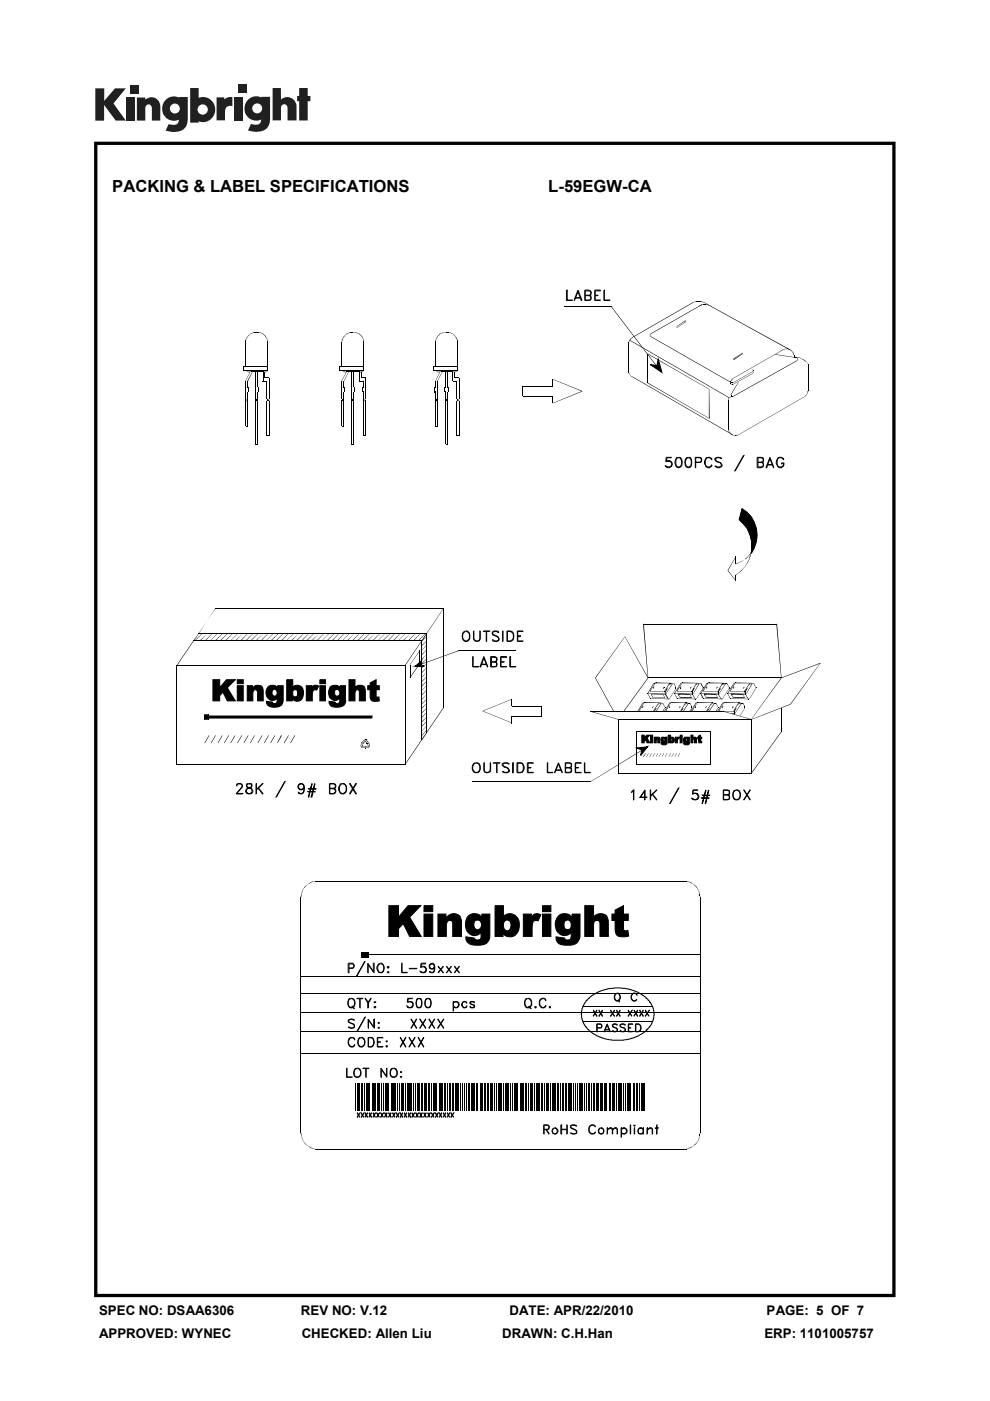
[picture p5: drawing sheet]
<svg xmlns="http://www.w3.org/2000/svg" width="210mm" height="297mm" viewBox="0 0 210 297" stroke-linecap="round" stroke-linejoin="round" font-family="sans-serif">
<defs><g id="words">
<g font-size="3.5">
<text x="23.8" y="40.6">PACKING &amp; LABEL SPECIFICATIONS</text>
<text x="116.3" y="40.6">L-59EGW-CA</text>
</g>
<g font-size="2.8">
<text x="21" y="278.7">SPEC NO: DSAA6306</text>
<text x="63.8" y="278.7">REV NO: V.12</text>
<text x="108.1" y="278.7">DATE: APR/22/2010</text>
<text x="162.6" y="278.7">PAGE: 5 OF 7</text>
<text x="21" y="283.6">APPROVED: WYNEC</text>
<text x="64" y="283.6">CHECKED: Allen Liu</text>
<text x="106.5" y="283.6">DRAWN: C.H.Han</text>
<text x="162.2" y="283.6">ERP: 1101005757</text>
</g>
</g></defs>
<g fill="#231f20">
<path d="M20.2 18.7h1.9v2.7l2.3-2.7h2.3l-2.6 3.2 2.6 3.7h-2.2l-2.4-3.3v3.3h-1.9z"/>
<path d="M26.7 20.7h1.8v4.9h-1.8z"/>
<path d="M49.6 20.7h1.8v4.9h-1.8z"/>
<path d="M27.6 18h1.8v1.8h-1.8z"/>
<path d="M50.6 17.9h1.8v1.8h-1.8z"/>
<path d="M29 20.7h1.8v.4a1.9 1.9 0 0 1 2.2-.3 1.9 1.9 0 0 1 1 2v2.8h-1.8v-2.7a.7 .7 0 0 0-.7-.8 .7 .7 0 0 0-.7 .8v2.7h-1.8z"/>
<path d="M45.9 20.6h1.7v.5a2.02 2.02 0 0 1 1.7-.5v1.9h-.2a1.12 1.12 0 0 0-1.4 1.3v1.7h-1.8z"/>
<path d="M57.8 18.7h1.8v2.4a1.98 1.98 0 0 1 2.2-.3 1.98 1.98 0 0 1 1.1 2v2.7h-1.9v-2.6a.7 .7 0 0 0-.7-.8 .7 .7 0 0 0-.7 .8v2.6h-1.8z"/>
<path d="M63.5 18.7h1.8v1.6h.5v1.1h-.5v4.1h-1.8v-4.1h-.5v-1.1h.5z"/>
<path d="M40.3 18.7v7.3h1.8v-.3a2.63 2.63 0 0 0 3.5-2.5 2.63 2.63 0 0 0-3.5-2.5v-2zM41.9 23.2a1.1 1.1 0 0 1 2.2 0 1.1 1.1 0 0 1-2.2 0z"/>
<path d="M35.3 21a2.56 2.56 0 0 0-.6 3.3 2.56 2.56 0 0 0 3.2 1.1 1.09 1.09 0 0 1-1.5 1.1l-.6-.2-.7 1.4a5.3 5.3 0 0 0 3.8-.2 2.69 2.69 0 0 0 .9-2.4v-4.5h-1.8v.1l-.8-.2a2.44 2.44 0 0 0-1.9 .5zM36 23a1.06 1.06 0 0 1 2.1 0 1.06 1.06 0 0 1-2.1 0z"/>
<path d="M52.8 21a2.56 2.56 0 0 0-.6 3.3 2.56 2.56 0 0 0 3.2 1 1.09 1.09 0 0 1-1.5 1.1l-.7-.1-.6 1.4a5.3 5.3 0 0 0 3.7-.3 2.69 2.69 0 0 0 1-2.3v-4.6h-1.8v.2l-.9-.3a2.44 2.44 0 0 0-1.8 .6zM53.5 23a1.06 1.06 0 0 1 2.1 0 1.06 1.06 0 0 1-2.1 0z"/>
</g>
<g fill="#000">
<path d="M117.2 80.4l.1 1.5zM117.2 84l.1 1.5zM117.3 85.5l6.1-2.6 .1 .1zM117.3 80.4l6.2 2.5-.1 .1zM156 118l.1 1.6zM156 118l-1.6 3-.1-.1zM156 119.6l.4-.2-.3 .3zM156.4 119.4l.4-.2zM156.8 119.2l.3-.1zM157.4 107.8l-.6 2.4zM157.1 119.1l.4-.2zM156.8 110.2l.1-.1 .2 .3-.1 .1z"/>
<path d="M156.8 110.2l.1-.1 .2 .4zM157.5 118.9l.3-.2zM157.1 110.4l.4 .3-.1 .1-.4-.3zM157.1 110.4l.4 .3-.1 .1zM157.4 110.8l.1-.1 .2 .3-.1 .1zM157.4 110.8l.1-.1 .2 .3zM158.1 118.5v.1l-.3 .1zM157.5 107.8l.3 .3h-.1l-.3-.2zM157.6 111.1l.1-.1 .3 .4zM157.8 108.1l.3 .2-.4-.2zM157.6 111l.5 .4zM158.1 118.5l.3-.3 .1 .1-.4 .3z"/>
<path d="M158.3 119.6l-.2 .3zM157.9 111.4l.3 .3zM158 111.4l.2 .3zM158.1 108.2l.3 .3-.1 .1zM158.6 119.1v.1l-.3 .4zM158.4 118.2l.3-.2-.2 .3zM158.1 111.7l.4 .3zM158.4 108.5l.2 .3-.3-.2zM158.7 118.8l-.1 .4zM158.4 112l.2 .4v.1zM158.9 117.6l.1 .1-.4 .3zM158.4 112l.3 .4-.1 .1z"/>
<path d="M158.9 118.5l-.1 .4zM158.6 112.4l.2 .4-.2-.3zM158.7 112.4l.2 .4-.3-.3zM158.9 117.6l.3-.2-.2 .3zM158.6 108.7l.4 .4-.1 .1zM159 118h.2l-.3 .5zM158.7 112.8l.3 .3-.1 .1zM158.8 112.8l.3 .3-.1 .1zM159.2 117.6v.4h-.2zM159 113.1l.2 .5-.3-.4zM159.1 113.1l.1 .5zM159.4 117l.1 .1-.3 .3z"/>
<path d="M159 109.1l.2 .2v.1l-.3-.2zM159.2 117.3v.4zM159.1 113.6l.1 .4zM159.3 116.9l-.1 .4zM159.2 114v.4zM159.1 113.6l.2 .4zM159.2 109.4v-.1l.1 .4zM159.3 116.4h.2l-.1 .5zM159.4 115.2l.1 .8zM159.3 114.3l.1 .4zM159.4 116.4l-.1 .5zM159.4 115.2l.1 1.2z"/>
<path d="M159.2 114l.1 .4zM159.6 116.7l-.1 .4zM159.4 116l.1 .4h-.2zM159.3 114.7l.2 .5zM159.3 114.7h.2v.5zM159.4 114.3l.1 .4h-.2zM159.8 116.3l.1 .1-.2 .4-.1-.1zM159.3 109.7h.1l.3 .3-.1 .1zM159.6 110.1l.1-.1v.4zM159.9 116h.2l-.2 .4zM159.7 110.4l.1-.1 .1 .5zM160.1 115.7v.3h-.2z"/>
<path d="M160.3 115.2v.1l-.2 .4zM160 110.7l.2 .4-.3-.3zM160.3 114.9v.4zM160.1 111.1l.2 .3h-.1zM160.4 114.6l-.1 .3zM160.2 111.4h.1v.5zM160.4 114.1h.2l-.1 .5zM160.5 113l.1 .7zM160.4 111.8l.1 .4zM160.5 113.7l.1 .4h-.2zM160.4 112.6h.2v.4zM160.4 112.2l.2 .4h-.2z"/>
<path d="M41.3 135.8l1.7-1.5-1.6 1.6zM45.6 129l-3.5 5.3zM42.1 134.3l-1 1.6-.1-.1zM42.4 135.8l1.6-1.5-1.5 1.6zM45 134.3l-1.4 1.6-.1-.1zM46.1 134.3l-1.5 1.6zM45.6 135.8l1.7-1.5-1.6 1.6zM48.2 134.3l-1.4 1.6-.1-.1zM49.3 134.3l-1.4 1.6-.1-.1zM50.4 134.3l-1.5 1.6zM49.9 135.8l1.6-1.5-1.5 1.6zM52.5 134.3l-1.4 1.6-.1-.1z"/>
<path d="M53.6 134.3l-1.4 1.6-.1-.1zM53.1 135.8l1.7-1.5-1.6 1.6zM54.2 135.8l1.6-1.5-1.5 1.6zM56.8 134.3l-1.4 1.6-.1-.1zM57.9 134.3l-1.5 1.6zM57.4 135.8l1.7-1.5-1.6 1.6zM60.1 134.3l-1.5 1.6-.1-.1zM61.2 134.3l-1.5 1.6-.1-.1zM62.3 134.3l-1.6 1.6zM61.7 135.8l1.7-1.5-1.6 1.6zM64.4 134.3l-1.5 1.6-.1-.1zM65.5 134.3l-1.5 1.6-.1-.1z"/>
<path d="M65 135.8l1.7-1.5-1.7 1.6zM66.1 135.8l1.6-1.5-1.5 1.6zM68.7 134.3l-1.4 1.6-.1-.1zM69.8 134.3l-1.5 1.6zM69.3 135.8l1.7-1.5-1.6 1.6zM71.9 134.3l-1.4 1.6-.1-.1zM73 134.3l-1.4 1.6-.1-.1zM74.1 134.3l-1.5 1.6zM73.6 135.8l1.6-1.5-1.5 1.6zM76.2 134.3l-1.4 1.6-.1-.1zM77.3 134.3l-1.4 1.6-.1-.1zM76.8 135.8l1.7-1.5-1.6 1.6z"/>
<path d="M77.9 135.8l1.6-1.5-1.5 1.6zM80.5 134.3l-1.4 1.6-.1-.1zM81.6 134.3l-1.5 1.6zM81.1 135.8l1.7-1.5-1.6 1.6zM83.8 134.3l-1.5 1.6-.1-.1zM84.9 134.3l-1.5 1.6-.1-.1zM86 134.3l-1.6 1.6zM85.4 135.8l1.7-1.5-1.6 1.6zM88.1 134.3l-1.5 1.6-.1-.1zM89.2 134.3l-1.5 1.6-.1-.1zM88.7 135.8l1.7-1.5-1.7 1.6zM89.4 135.9l1.1-1-1 1.1z"/>
<path d="M89.4 136.8l1.1-1-1 1.1zM90.5 136.7l-1.1 1.1zM90.5 137.7l-1 1.2-.1-.1zM89.4 139.7l1.1-1-1 1.1zM90.5 134.3l-1 1.6-.1-.1zM88.1 141.2l9.1-3.3 .1 .1-9.1 3.3zM154.4 120.9l1.7 2.2-1.8-2.1zM156 121.9l.1 1.2zM156 121.9l.4-.2-.3 .2zM156.4 121.7l.4-.3zM156.7 121.4l.3-.3 .1 .1zM157 121.1l.3-.3 .1 .1-.3 .3z"/>
<path d="M157.6 120.5l-.2 .4-.1-.1zM157.6 120.5l.4-.3zM158.1 119.9l-.2 .3zM41 135.8l.1 .1-3.6 5.3v-.1zM43.4 151.6h.8zM43.4 151.6l.1 .9zM44.2 152.2l.1 .3zM44.2 151.6l.1 .2zM44.3 155.9l.1 .1-.9 1.6-.1-.1zM45.7 155.9l.1 .1-1 1.6-.1-.1zM47.1 155.9l.1 .1-.9 1.6-.1-.1zM48.5 155.9v.1l-.9 1.6-.1-.1z"/>
<path d="M49.8 155.9l.1 .1-.9 1.6-.1-.1zM51.3 155.9v.1l-.9 1.6-.1-.1zM52.6 155.9l.1 .1-.9 1.6-.1-.1zM54 155.9v.1l-.9 1.6-.1-.1zM55.6 155.9l.1 .1-1 1.6-.1-.1zM56.9 155.9l.1 .1-.9 1.6-.1-.1zM58.3 155.9l.1 .1-1 1.6-.1-.1zM59.6 155.9l.2 .1-.9 1.6-.1-.1zM61.2 155.9v.1l-.9 1.6-.1-.1zM62.5 155.9l.1 .1-.9 1.6-.1-.1zM76.6 157.6v.6zM76.6 157.5h.1l-.1 .2z"/>
<path d="M76.7 158.3l.1 .1zM76.8 158.4l-.1 .1zM76.9 157.7l-.1 .7zM76.6 157.5h.3zM76.5 158.2l.1-.1 .2 .3-.1 .1zM76.9 157.2l.3 .2v.1zM76.8 157.2l.4-.3 .1 .1-.4 .3zM77 157.6l.1 .1zM76.9 157.4l.3 .3h-.1l-.3-.2zM76.8 158.1l.4 .1h-.4zM77.5 157.1h.1l-.4 .4v-.1zM77.4 156.9l.4 .6-.1 .1-.4-.6z"/>
<path d="M77.3 156.8v.2zM77.3 156.8l.4 .1zM76.8 158.4l.5 .2zM77.5 158.4l.1 .4zM77.2 158.2l.1 .4zM77.5 158.2h.2l-.2 .1zM77.5 158.2v.3zM77.6 158.6l.1 .1zM77.7 156.8l.4 .5-.1 .1-.3-.5zM77.7 157.6l.4 .1zM77.7 157.6l.1-.1-.1 .2zM78 157.7l.1 .5z"/>
<path d="M78.1 157.3l-.1 .3zM78 157.3h.2zM78.2 157.6h.1l.1 .5zM77.7 158.5h.6zM78 157.7l.3-.1zM77.6 158.2h.7zM78.3 158.1l.1 .1-.2 .3zM78.3 158.1l.2 .1zM78.3 158.1l.1 .1zM78.8 151.8v.4zM94 129l-8 12.2-.1-.1zM89 137.9l-2.1 3.1z"/>
<path d="M89 140.6l.1 .1-2.1 3.1-.1-.1zM88.1 141.2l1.8 .1zM88.1 141.2l1.3-1.2-1.2 1.3zM89.4 140l-.2 .9zM89.4 140.6l1.1-1-1 1.1zM90.5 140.6l-1.1 1.1zM90.5 141.5l-1 1.2-.1-.1zM89.4 143.5l1.1-1-1 1.1zM89.4 144.5l1.1-1.1-1 1.1zM89.4 145.4l1.1-1-1 1.1zM90.5 145.3l-1.1 1.1zM90.5 146.2l-1 1.2-.1-.1z"/>
<path d="M89.4 148.3l1.1-1.1-1 1.1zM89.4 149.2l1.1-1-1 1.1zM89.4 150.1l1.1-1-1 1.1zM90.5 150l-1 1.2-.1-.1zM90.5 151l-1 1.2-.1-.1zM89.4 153l1.1-1-1 1.1zM89.4 153.9l1.1-1-1 1.1zM90.5 153.8l-1.1 1.1zM90.5 154.8l-1 1.2-.1-.1zM89.4 156.8l.2 .1zM89.2 140.8l.7 .4-.1 .1-.7-.4zM90.5 155.3l-1 1.6-.1-.1z"/>
<path d="M108.5 151.8l.1 1.5zM108.5 148.3l.1 1.4zM102.4 150.7l6.2-2.5zM102.4 150.7l6.2 2.6zM126.2 143.8l.1-.1 3.9 7.1-.1 .1zM125.2 150.9l5.9 1.7zM137.4 143.7l.1 .1-5.2 7.1-.1-.1zM135.5 150.6l.1 .1zM135.6 150.7l-.1 .1zM136.2 150l-.1 .1zM136.3 149.7l-.1 .4zM136.3 149l.1 .1-1.1 1.8-.1-.1z"/>
<path d="M136.4 149.8l-.1 .3zM136.6 149l-1 1.7-.1-.1zM136.4 132.3h.2l.8 11.5zM138.5 149.8l-.2 .3zM138.5 149.8l.1 .1-.3 .2zM140.2 149.1l.1 .1-1.1 1.7-.1-.1zM139.6 149.1l.1 .1-1 1.5-.1-.1zM141 150.1l-.4 .8-.1-.1zM141 150.1l.1-.1zM141 150h.1zM141 149.9l.1 .1zM142 149l.1 .1-1.1 1.8-.1-.1z"/>
<path d="M142.1 149.7l-.1 .4zM142.1 149.8l-.1 .3zM142.2 149l-.9 1.7-.1-.1zM144.2 149.8l-.2 .3zM144.3 149.8v.1l-.2 .2zM146 149.1v.1l-1.1 1.7v-.1zM145.3 149.1l.1 .1-1 1.5-.1-.1zM146.7 150.1l-.4 .8-.1-.1zM146.7 149.9l.1 .2zM147.6 149.7l-.1 .4zM147.6 149.8v.3l-.2-.1zM147.6 149v.1l-1.1 1.8v-.1z"/>
<path d="M147.8 149l-.9 1.7-.1-.1zM149.8 149.8v.1l-.2 .2zM149.8 149.8l-.2 .3zM149.8 150.8l.1 .1zM149.9 150.8l-.1 .1zM149.8 150.6l.1 .1zM149.8 150.7l.1 .1zM149.9 150.9l.1 .1zM149.9 150.8l.1 .1zM150.1 150.7l.1 .2zM150.4 150.2v.1l-.5 .6zM150.4 150.2l-.4 .7-.1-.1z"/>
<path d="M151.5 149.1v.1l-1.1 1.7v-.1zM150.4 150.2v-.1zM150.4 150.1v.1zM150.4 150v.2zM150.9 149.1v.1l-1 1.5-.1-.1zM152.2 150.1l-.3 .8-.1-.1zM152.2 150.1l.2-.1zM152.3 150h.1zM152.2 149.9l.2 .1zM152.5 150.6l.1 .1zM152.6 150.7l-.1 .1zM153.2 149l.1 .1-1.1 1.8-.1-.1z"/>
<path d="M153.3 149.8l-.1 .3zM153.3 149.7l-.1 .4zM153.5 149l-.9 1.7-.1-.1zM155.1 151.2h.7v.2zM155.4 149.8l-.1 .3zM155.4 149.8l.2 .1-.3 .2zM157.2 149.1l.1 .1-1.4 2zM156.5 149.1l.1 .1-.9 1.5-.1-.1zM158 149.9l.1 .2zM159.4 152.5l8.2-3.2 .1 .1zM165.7 143.7l.1 .1-6.5 8.7zM153.5 150.9l5.9 1.7z"/>
<path d="M164.7 132.3h.1l.9 11.5zM94 150l.1 .1-8.1 12h-.1zM165.7 155.1l.1 .1-6.4 8.8-.1-.1z"/>
<path d="M20 30v245h169.9v-245zM20.7 30.7h168.6v243.6h-168.6z"/>
</g>
<g fill="none" stroke="#000" stroke-width=".21">
<path d="M110.9 81.9v2.1h6.4M110.9 81.9h6.4M41.1 135.9h48.4M42.1 134.3h48.4v21M45.7 129h48.4v21M89 137.9v2.7M89.5 135.8v21.1M97.3 138h12.2M98.6 133.8a1.28 1.28 0 0 0 0 2.2 1.15 1.15 0 0 0 1.1-.9 1.15 1.15 0 0 0-.5-1.2l-.5-.1M98.7 133.9a1.07 1.07 0 0 0-.6 1.1 1.07 1.07 0 0 0 .9 .9 1.08 1.08 0 0 0 .6-1.1 1.08 1.08 0 0 0-.8-.9M100.3 139.2v2.1l1.2 .1h-1.2zM100.4 133.8l.2 1.8a.67 .67 0 0 0 .7 .3 .67 .67 0 0 0 .5-.5v-1.6l.1 1.6a.73 .73 0 0 1-.8 .6 .73 .73 0 0 1-.7-.6z"/>
<path d="M102.5 133.8l1.4 .1zM102.6 139.2l.9 2.2-.9-1.9-.7 1.9h-.1zM103.1 133.9v2.1l.1-2.1M104.6 133.9a1.01 1.01 0 0 1 1.2 .2h-.1a.74 .74 0 0 0-1.2 0l.1 .4a1.28 1.28 0 0 1 1.2 1.2l-.6 .3-.6-.1-.2-.3h.2a.74 .74 0 0 0 1.2 0l-.1-.5-.9-.4a.46 .46 0 0 1-.4-.6zM106.2 139.2h1.2v.2h-1.1v1.9l1.1 .1h-1.2zM106.6 133.8l.1 2.2zM107.5 133.8a1.15 1.15 0 0 1 1.5 1.1 1.15 1.15 0 0 1-1.5 1.1zM107.6 133.9a1.05 1.05 0 0 1 1.3 1 1.05 1.05 0 0 1-1.3 1zM108.1 139.2h.2v2.1l1.1 .1h-1.3zM109.7 133.8h1.2l-1.1 .1v2l1.1 .1h-1.2zM109.8 134.8h.6v.2h-.6M37.5 141.1v21"/>
<path d="M37.5 141.1h48.5M44.2 151.9h34.6M44.2 152.2h34.6M85.9 141.1v21M87 141v2.7M102 140.9h1.3M102.1 140.8h1M104.2 140.3l1 .1 .2 .3-.1 .5-.4 .2h-.8v-2.2h.8l.5 .4-.2 .7-.3 .1M104.9 140.3l.4-.3-.1-.5-1-.1v1.9l1-.1v-.7l-1-.1M106.3 140.3l.6 .1h-.6M108.6 151.9h6.4M108.6 149.7h6.4"/>
<path d="M114.9 149.7v2.1M125.2 150.8h28.3M131.1 152.5v11.4M131.1 152.5h28.3M135.6 150.8h3.1M137.5 143.7h28.3M152.6 150.8h3M159.4 152.5v11.4M37.5 162.1h48.5M50.2 168.2l1.3 .1h-1.4l1.2-1.6-.3-.5-.7 .1-.1 .3v-.3a.76 .76 0 0 1 1.2 .2l-.1 .5-1.1 1.3M52.3 168l.2 .2M52.4 166.3h1"/>
<path d="M52.4 166.2v.4l.3 .4a.86 .86 0 0 1 .9 .9 .8 .8 0 0 1-.9 .4 .8 .8 0 0 1-.6-.7 .95 .95 0 0 1 .9-.6l.4-.4-.1-.4M52.7 166.1l-.3 .1-.1 .3 .1 .5 .3 .1a.66 .66 0 0 1 .7 .2 .66 .66 0 0 1 0 .8 .7 .7 0 0 1-1.1-.2 .66 .66 0 0 1 .7-.8l.3-.1 .2-.5-.1-.3-.6-.1M53.5 168l-.3 .2M54.3 166.1l.1 2.2zM54.4 167.4l1.3-1.3h.1l-1.4 1.4M54.7 167.1l1 1.2h.1l-1-1.2M60.4 165.7l-1.9 3.3zM63.3 166.6l.5-.4 .4 .1 .3 .3M63.3 167l.5 .4 .7-.4M63.4 168.1l.3 .1 .5-.1M63.7 166.2l-.4 .5 .1 .4 .3 .3M64 166.2a1.35 1.35 0 0 1 .1 2"/>
<path d="M64.5 167.1a.68 .68 0 0 1-1.2 .2 .68 .68 0 0 1 .3-1.1 .68 .68 0 0 1 .9 .6 1.14 1.14 0 0 1-.5 1.5l-.6-.1-.1-.2 .2 .2M64.5 166.8l-.1 .3-.4 .3M65.3 167.9l1.5-.1h-1.5l.1 .1M65.5 167.3l1.5-.1h-1.5l.1 .1M66.2 166.1l-.8 2.9 .8-2.9M66.7 166.1l-.7 2.9h.2l.6-2.9M70 167.1h.7a.6 .6 0 0 1 .6 .6 .6 .6 0 0 1-.6 .6h-.8v-2.2h.8a.55 .55 0 0 1 .5 .6 .55 .55 0 0 1-.5 .5M70.7 167.1l.4-.3-.1-.5-1-.1v2h.7l.4-.3v-.3l-.4-.4h-.7M72.5 166.1a1.21 1.21 0 0 0-.7 1.1 1.21 1.21 0 0 0 .7 1.1 1.15 1.15 0 0 0 1.1-.8 1.15 1.15 0 0 0-.5-1.3l-.5-.1M72.6 166.2a1.1 1.1 0 0 0-.5 1.6l.1 .3a.72 .72 0 0 0 .8 .1 .72 .72 0 0 0 .4-.7 .94 .94 0 0 0-.7-1.3M74.1 166.1h.2l1.3 2.2h-.1zM75.5 166.1h.1l-1.3 2.2h-.2z"/>
<path d="M100.8 161.7a1.09 1.09 0 0 0-.7 1.3 1.09 1.09 0 0 0 1.2 .8 1.2 1.2 0 0 0 0-2.1h-.4M100.9 161.8a1.02 1.02 0 0 0-.7 1 1.02 1.02 0 0 0 .7 1l.5-.1a1.06 1.06 0 0 0 .4-1.1 1.06 1.06 0 0 0-.8-.8M102.6 161.7l.2 1.9 .4 .2 .6-.2 .2-.4v-1.5l.1 1.5a.73 .73 0 0 1-.8 .6 .73 .73 0 0 1-.7-.6zM104.7 161.7l1.3 .1zM105.3 161.8v2l.1-2M106.5 162a1.22 1.22 0 0 1 1.5 0h-.2a.78 .78 0 0 0-1.1 0v.2l.2 .3a1.16 1.16 0 0 1 1.1 1.1 1.17 1.17 0 0 1-1.5 0l.6 .2 .7-.1 .1-.5-.2-.3a1.18 1.18 0 0 1-1.2-.9zM108.7 161.7h.2v2.1h-.2zM109.6 161.7h.8a1.1 1.1 0 0 1 .8 1.1 1.1 1.1 0 0 1-.8 1h-.8zM109.8 161.8h.6a1.13 1.13 0 0 1 .4 1.8l-1 .2zM111.8 161.7h1.3l-1.1 .1v2h1.1h-1.3zM112 162.7l.6 .1h-.6M116.1 161.7l.1 2.1h1.1h-1.2z"/>
<path d="M117.9 163.3h1.1M117.9 163.2h1.1M118.4 161.7l.9 2.1-.9-1.8-.8 1.8zM120 162.7l1.1 .1 .1 .4-.1 .6h-1.2v-2.1l1.2 .1a.59 .59 0 0 1 .1 .6 .59 .59 0 0 1-.5 .4M120.7 162.7l.4-.1v-.7l-1.1-.1v2l1.1-.1v-.8l-1.1-.1M122 161.7h1.3l-1.2 .1v2h1.2h-1.3zM122.1 162.7l.6 .1h-.6M123.9 161.7l.1 2.1h1.2h-1.3zM131.1 164h28.3M133.9 167.9l.5-.4v2.1v-2zM135.8 169l1.4 .1h-1.5l1.1-1.6v2.1l-.1-1.9-.9 1.4M137.9 167.5l.1 2.1z"/>
<path d="M138 168.7l1.4-1.2-1.4 1.3M138.3 168.4l1.1 1.2-1-1.2M143.9 167.1l-1.8 3.3zM146.9 169.3l.2 .2M147.6 168.2a.81 .81 0 0 1 .4 1.1l-.4 .2M148.1 168.7l-.5-.5-.7 .2 .1-.9h1l-.9 .1-.1 .6a.81 .81 0 0 1 1.1 .3 .81 .81 0 0 1-.3 1.1 .81 .81 0 0 1-1.1-.3h.2a.69 .69 0 0 0 1.2-.2M148.8 169.3l1.6-.1h-1.6l.1 .1M149 168.7l1.5-.1h-1.5l.1 .1M149.7 167.5l-.8 2.9 .9-2.9M150.3 167.5l-.7 2.9 .8-2.9M153.5 168.5h.7l.5 .2a.64 .64 0 0 1-.1 .8l-1.2 .1v-2.1h.8l.5 .1v.8l-.5 .2M154.2 168.5l.4-.1v-.8h-1.1v1.9l1.1-.1v-.7l-1.1-.1"/>
<path d="M156 167.5a1.2 1.2 0 0 0 0 2.1h.4a1.2 1.2 0 0 0 0-2.1h-.3M156.1 167.6h-.2a1.05 1.05 0 0 0-.4 1.1 1.05 1.05 0 0 0 .9 .8 1.02 1.02 0 0 0 .6-1 1.02 1.02 0 0 0-.8-.9M157.7 167.5l1.5 2.1zM159.1 167.5l-1.4 2.1z"/>
</g>
<g fill="#000" stroke="#000" stroke-width=".21">
<path d="M157.4 107.9a6.5 6.5 0 0 1 1.9 9.4 7.2 7.2 0 0 0-2.5-7.1zM45.2 144.1h1.4v1.7l1.4-1.7h1.9l-1.7 1.7 1.7 2.8h-1.7l-.9-1.9-.4 .4a.73 .73 0 0 0-.3 .9v.6h-1.4zM52.4 145.4h1.1v.5a1.35 1.35 0 0 1 2.2-.1l.1 2.8h-1.2v-1.8a.5 .5 0 0 0-.4-.6 .5 .5 0 0 0-.5 .6l-.1 1.8h-1.2zM65 145.4h1.2v.5a.89 .89 0 0 1 1.4-.4l-.4 .8a.67 .67 0 0 0-.8 .1 .67 .67 0 0 0-.2 .7v1.5h-1.2zM74 144.1h1.3v1.7a1.32 1.32 0 0 1 2 0l.2 2.8h-1.3v-1.8a.47 .47 0 0 0-.4-.6 .47 .47 0 0 0-.5 .6v1.8h-1.3zM43.4 151.6h.8v.2h34.7l-.1 .4h-34.6v.3h-.8zM78.5 144.8l1.3-.7v1.3h.7v.8h-.7v1.5l.2 .1h.4l.1 .8a1.52 1.52 0 0 1-1.9-.4l-.1-2h-.5v-.8h.5zM136.1 155.9h.5v.6l.6-.6h.6l-.6 .6 .6 1h-.6l-.3-.7-.3 .3v.4h-.5zM138.8 156.3h.4v.2a.42 .42 0 0 1 .5-.2 .42 .42 0 0 1 .2 .4v.8h-.4l-.1-.9-.2 .2v.7h-.4zM143.2 156.3h.5v.2l.1-.2h.4l-.2 .3a.57 .57 0 0 0-.3 .9h-.5zM146.5 155.9h.5v.6a.42 .42 0 0 1 .4-.2 .42 .42 0 0 1 .3 .4v.8h-.4v-.9l-.3 .2v.7h-.5zM148.2 156l.4-.1v.4h.2v.3h-.2v.5h.2v.2a.37 .37 0 0 1-.3 .2 .37 .37 0 0 1-.3-.2v-.7h-.2z"/>
<path d="M50.3 144.1h1.3v.9h-1.3zM50.3 145.4h1.3v3.2h-1.3z"/>
<path d="M56.8 145.6a1.4 1.4 0 0 1 2.1 .2v-.4h1.2v3.1a1.85 1.85 0 0 1-1.7 1.5 1.85 1.85 0 0 1-1.9-1.1v-.2l1.3 .2a.6 .6 0 0 0 .8 .2 .6 .6 0 0 0 .2-.9v-.2a1.36 1.36 0 0 1-1.7 .4 1.36 1.36 0 0 1-.7-1.6l.1-.6zM57.9 146.3a.67 .67 0 0 0-.2 .9 .67 .67 0 0 0 .9 .2 .68 .68 0 0 0 .1-.9 .68 .68 0 0 0-.8-.2z"/>
<path d="M60.8 144.1h1.3v1.5a1.43 1.43 0 0 1 1.8 0 1.43 1.43 0 0 1 .4 1.7 1.28 1.28 0 0 1-.8 1.3 1.28 1.28 0 0 1-1.5-.5v.5h-1.2zM62.2 146.4a1.04 1.04 0 0 0 .2 1.3h.3a.95 .95 0 0 0 0-1.5z"/>
<path d="M67.8 144.1h1.2v.9h-1.2zM67.8 145.4h1.2v3.2h-1.2z"/>
<path d="M70 145.6a1.5 1.5 0 0 1 2.2 .2v-.4h1.1v3a1.27 1.27 0 0 1-1.5 1.5l-.3 .1a1.28 1.28 0 0 1-1.7-1.3l1.3 .2a.6 .6 0 0 0 .8 .2 .6 .6 0 0 0 .2-.9v-.2a1.36 1.36 0 0 1-1.7 .4 1.36 1.36 0 0 1-.7-1.6zM71.1 146.3a.79 .79 0 0 0 .5 1.3 .7 .7 0 0 0 .4-1 .7 .7 0 0 0-.9-.3z"/>
<path d="M88.1 141.2l1-.3 .3-.9zM88.1 141.2h1.9l-.9-.3z"/>
<path d="M138 155.9h.4v.2h-.4zM138 156.3h.4v1.2h-.4z"/>
<path d="M140.3 156.4l.6-.1 .1 .2v-.2h.5v1.1a.64 .64 0 0 1-.6 .6 .64 .64 0 0 1-.7-.5h.2a.35 .35 0 0 0 .4 .2 .35 .35 0 0 0 .2-.4v-.1a.53 .53 0 0 1-.7 .1 .53 .53 0 0 1-.1-.7zM140.6 156.9a.25 .25 0 0 0 .5 0 .25 .25 0 0 0-.5 0z"/>
<path d="M141.7 155.9h.5v.5a.56 .56 0 0 1 .9 .5 .56 .56 0 0 1-1 .4v.2h-.4zM142.2 156.6a.31 .31 0 0 0 0 .4 .31 .31 0 0 0 .4 .1v-.5z"/>
<path d="M144.3 155.9h.4v.2h-.4zM144.3 156.3h.4v1.2h-.4z"/>
<path d="M145.1 156.4l.6-.1 .1 .2v-.2h.4v1.1a.6 .6 0 0 1-.5 .6 .6 .6 0 0 1-.7-.5l.8 .2v-.5a.55 .55 0 0 1-.8 0 .55 .55 0 0 1 .1-.8zM145.4 156.9a.26 .26 0 0 0 .5 0 .26 .26 0 0 0-.5 0z"/>
</g>
<path d="M150.3 150l.1 .2z" fill="#0ff"/>
<g fill="#000">
<path d="M144.3 150.8h.1zM144.3 150.8l.1 .1zM144.3 150.9l.1 .1zM144.4 150.8l-.1 .1zM144.3 150.6l.1 .1zM144.3 150.8l.1-.1zM144.4 150.8l.1 .1zM144.5 150.7l.1 .2zM144.8 150.2l-.3 .7-.1-.1zM144.9 150.2v.1l-.5 .6zM144.8 150.2l.1-.1zM144.9 150.1l-.1 .1z"/>
<path d="M144.8 150v.2zM146.7 150.7h.2zM146.9 150.7l-.1 .1zM147.5 150l-.1 .1zM149.7 150l-.1 .1zM150.4 150.2v.1zM150.4 150.2v-.1z"/>
</g>
<path d="M146.9 150.8h3" fill="none" stroke="#000" stroke-width=".21"/>
<path d="M144.8 150l.1 .2z" fill="#0ff"/>
<path d="M138.4 150l-.1 .1zM139.1 150.2l.1 .1zM139.1 150.2l.1-.1zM141.2 150.6l.1 .1zM141.3 150.7l-.1 .1zM142 150l-.1 .1zM144.1 150l.1 .1zM144.9 150.2v.1zM144.9 150.1v.1z" fill="#000"/>
<path d="M141.3 150.8h3" fill="none" stroke="#000" stroke-width=".21"/>
<path d="M139 150l.1 .2z" fill="#0ff"/>
<g fill="#000">
<path d="M138.6 150.6l.2 .1zM138.6 150.7l.1 .1zM138.7 150.8l-.1 .1zM138.6 150.8l.1 .1zM138.7 150.8l.1 .1zM138.7 150.9l.1 .1zM138.8 150.7l.1 .2zM139.1 150.2l-.3 .7-.1-.1zM139.1 150.2l.1 .1-.5 .6zM139.1 150.2l.1-.1zM139.2 150.1l-.1 .1zM139.1 150v.2z"/>
<path d="M153.2 150l-.1 .1zM155.3 150l.1 .1h-.1zM155.9 151.4v.2zM156.1 150.2l.1 .1zM156.1 150.1l.1 .1zM158 150.1l-1.1 1.7z"/>
</g>
<path d="M156 150l.1 .2z" fill="#0ff"/>
<g fill="#000">
<path d="M132.5 135l-6.2 8.8-.1-.1zM136.9 159.7l.1 .1-.5 .7-.1-.1zM137.4 147.2l.5 .7-.1 .1zM137.5 159.7l-.4 .7zM132.5 135l5 8.7-.1 .1zM137.8 146.5l.1 .1zM137.8 146.6l.1 .1zM137.9 147.9l-.1 .2zM137.9 148l.1 .1h-.2zM137.9 146.6l.1 .1zM138 148l.1 .1zM138.2 147.2l.3 .6-.1 .1-.3-.7z"/>
<path d="M138.2 159.7l-.5 .7zM138.6 144.9l.1 .1-1.2 2-.1-.1zM138.8 159.7l-.4 .7zM139.5 159.7l-.4 .7zM140.2 159.7l-.5 .7zM140.8 159.7l-.4 .7zM141 146.7v.1zM141 146.5v.1zM141 146.6v.1zM141 146.7h.1zM141.1 147.3l.2-.1 .4 .8-.1 .1zM141.1 147.2h.1z"/>
<path d="M141.1 147.2l.1 .1zM141.2 147.1l.1 .1zM141.1 147.2h.2zM141.1 146.6h.2l-.1 .5zM142.6 145h.1l-1.5 2.1zM141.4 146l.1 .1-.4 .6h-.1zM141.5 159.7l-.5 .7zM141.5 146.1h.1l-.6 .6zM141.4 146h.2zM141.4 145.9l.1 .1zM141.6 148.1l.1-.1-.1 .2zM141.5 146.1h.1z"/>
<path d="M141.5 146l.1 .1zM141.7 148.1v.2zM141.8 148.1l-.1 .2zM141.8 148.2l.2 .1zM141.9 145h.1l-1 1.6v-.1zM141.9 148.2h.2zM143.3 146l-1.3 2.1zM142 148.1l.1 .1zM142.2 159.7l-.4 .7zM142.9 159.7l-.5 .7zM143.3 145.7l.1 .3zM143.5 159.7l-.4 .7z"/>
<path d="M144.2 159.7l-.4 .7zM155.5 150.8h.2zM155.6 150.6l.1 .1zM155.5 150.8l.2-.1zM155.7 150.8l-.1 .1zM155.6 150.8l.1 .1zM155.6 150.9l.1 .1zM155.7 150.8l.1 .1zM155.8 151.2l.1 .1zM155.8 151.3l.1 .1zM155.9 151.2l-.1 .1zM155.8 150.7l.1 .5z"/>
<path d="M156 150.2l-.2 .7-.1-.1zM156 150.2l.1-.1zM156.1 150.1l-.1 .1zM156 150v.2zM156.1 150.2l.1 .1-.5 .6zM125.4 165.6l11.8-7.3 .1 .1z"/>
</g>
<path d="M135 158.6l2.4-.3-1.3 .7zM136.1 159l1.2-.7-1.4 1.8z" fill="#000" stroke="#000" stroke-width=".21"/>
<path d="M134.9 154.9v7.2M135 155h15.8M137.9 146.7h3.1M139.1 144.8h3.1M150.8 154.9v7.2M135 162h15.8" fill="none" stroke="#000" stroke-width=".21"/>
<path d="M137.4 147.1h3.8M138.1 148.1h3.8" fill="none" stroke="#000" stroke-width=".25"/>
<path d="M141.4 145.9v.2z" fill="#0ff"/>
<g fill="#000">
<path d="M137.3 147l.1 .1zM137.3 147.1l.2 .1zM137.3 147h.2zM138.6 145.9l-.1 .1zM138.7 145.6l-.1 .4zM138.8 145.6h-.1zM138.8 144.8v.1zM138.6 144.9l.2-.1-.1 .2zM138.9 144.8l.1 .1zM138.8 145l.2-.1zM138.9 144.9l-1 1.7-.1-.1zM138.8 144.8l.2-.1z"/>
<path d="M139 144.7l.1 .2zM139.1 144.7l.1 .2zM138.9 144.8l.2-.1v.2zM140.8 145.9l-.1 .1zM140.8 145.6v.4h-.2zM140.9 145.6l.1 .1zM140.9 145.6l.1 .1-.3 .3zM141.8 145.1l.2 .1zM141.9 145h.2zM142.1 144.8l.2 .1zM142 144.9l.1-.1v.2zM142.3 144.8l.1 .1z"/>
<path d="M141.9 145.1l.7-.1zM142.3 144.9h.2zM142.4 145l.1-.1zM142.5 144.9l.1 .1zM142.4 145l.2-.1-.1 .1zM142.6 145h.1zM142.6 144.9l.1 .1zM142.7 144.9l.1 .1zM143 144.9l.4 .8-.5-.7zM142.8 144.9h.2zM143.1 147.2l.5 .7-.1 .1zM143.1 146.9l.1 .1z"/>
<path d="M143.1 147l.1 .2zM143.6 147.9v.2zM143.7 148l-.1 .1zM143.6 146.5l.1 .1zM143.7 146.6l-.1 .1zM143.7 148l.1 .1zM143.8 147.2l.3 .3-.1 .1zM143.8 147.1l.5 .1h-.5zM144.3 145.9v.1zM144.3 145.6v.4zM144.4 145.6h.1h-.2zM144.3 144.9l.1 .1-1.2 2-.1-.1z"/>
<path d="M144.4 145.6l-.1 .4zM144.3 144.9h.2zM144.4 144.8l.2 .1zM144.5 145l.2-.1zM144.6 144.9l-.9 1.7-.1-.1zM144.6 144.9h.2zM144.5 144.8l.2-.1-.1 .2zM144.8 144.7l.1 .2zM144.7 144.8l.1-.1v.2zM144.7 144.7h.2l-.1 .2zM146.5 145.9l-.1 .1zM146.5 145.6l-.1 .4z"/>
<path d="M146.6 145.6l-.1 .1zM146.5 145.6l.1 .1-.2 .3zM147 147.2l.4 .8-.1 .1-.4-.8zM147.1 146.1h.1zM147.1 146.1l.1-.1zM147.4 148v.2zM147.4 148.1l.1 .2zM147.5 148.1l.1 .2zM147.6 148.2v.1zM147.6 148.1v.2zM147.6 148.1h.2zM149 146l-1.3 2.1z"/>
<path d="M148.6 145l.1-.1 .5 .8h-.2z"/>
</g>
<path d="M143.1 147.1h3.8M143.8 148.1h3.8" fill="none" stroke="#000" stroke-width=".25"/>
<path d="M143.7 146.7h3M144.9 144.8h3" fill="none" stroke="#000" stroke-width=".21"/>
<path d="M147.1 145.9v.2z" fill="#0ff"/>
<g fill="#000">
<path d="M146.6 146.6l.1 .1zM146.7 146.7h-.1zM146.6 146.7h.2zM146.6 146.6h.2zM146.7 146.7h.1zM146.7 146.7l.1 .1zM146.9 147.1l.1 .1zM146.9 147.2h.1zM146.9 146.6l.1 .5zM148.2 145h.1l-1.3 2.1zM147.1 146l.1 .1-.4 .6h-.1zM147.1 146.1h.1l-.4 .6z"/>
<path d="M147.1 146l.1 .1zM147.1 146h.2zM147.1 145.9l.1 .1zM147.6 145.1v.1zM147.6 144.9l.1 .1zM147.6 145h.1l-.9 1.6-.1-.1zM147.6 144.9h.2zM147.7 144.8l.2 .1zM147.8 144.8l.1 .1zM147.9 144.8h.2zM148.1 144.9h.1zM148.1 144.8l.1 .1h-.2z"/>
<path d="M148.2 145h.1zM148.1 145h.1zM147.6 145.1l.6-.2zM148.2 145l.1-.1zM148.2 144.9l.2 .1zM148.4 144.9h.2zM148.6 147.2h.1l.5 .7-.2 .1zM148.6 147l.1 .1zM148.6 147.1l.1 .1zM148.6 144.9l.1 .1h-.2zM148.6 147h.1zM149 148l.2-.1-.1 .2z"/>
<path d="M149 146l.2-.1zM149.1 145.8l.1 .1zM149.2 148l.1 .1h-.2zM149.1 146.5l.1 .1zM149.2 146.6l-.1 .1zM149 145.7l.2 .1zM149.3 148v.1zM149.3 147.1l.6 .1h-.6zM149.3 147.2l.3 .3-.1 .1zM149.8 145.9v.1zM149.8 144.9l.1 .1-1.2 2v-.1zM149.9 145.6l-.1 .4z"/>
<path d="M150 145.6h-.1zM149.8 144.9h.2zM150.1 144.9l.1 .1zM149.9 144.8l.2 .1zM150.1 144.9l-.9 1.7-.1-.1zM150.1 144.9h.2zM150.1 144.8h.2zM150.4 144.7v.2zM150.2 144.8l.2-.1v.2zM150.2 144.7h.2v.2zM152.5 147.2l.4 .8-.1 .1-.4-.8zM152.9 148v.2z"/>
<path d="M153 148.1v.2zM153.1 148.1l-.1 .2zM153.1 148.2l.1 .1zM153.1 148.2h.2zM154.6 146l-1.4 2.1zM153.2 148.1l.1 .1zM154.3 147.2l.5 .7v.1zM154.8 147.9v.2zM154.9 148l-.1 .1zM154.9 148l.1 .1zM157.9 146.7h.1zM158 146.7h-.1z"/>
<path d="M157.9 146.5l.2 .1zM157.9 146.6l.1 .1zM158 146.7l.1 .1zM158 146.7h.1zM158.2 147.2l.4 .8v.1l-.5-.8zM158.1 146.6l.1 .5zM158.1 147.1l.1 .1zM158.1 147.2h.1zM159.5 145h.1l-1.4 2.1zM158.4 146.1h.1l-.5 .6zM158.4 146l.1 .1-.4 .6h-.1zM158.4 146l.1 .1z"/>
<path d="M158.4 146h.2zM158.4 145.9l.1 .1zM158.6 148v.2zM158.6 148.1l.1 .2zM158.7 148.1l.1 .2zM158.8 148.2l.1 .1zM158.8 145.1l.1 .1zM158.9 148.1v.2zM158.9 145h.1l-1 1.6-.1-.1zM158.9 144.9l.1 .1zM158.9 148.1h.2zM158.9 144.9h.2z"/>
<path d="M160.3 146l-1.3 2.1zM159 144.8l.2 .1zM159.1 144.8l.1 .1zM159.2 144.8h.1zM159.3 144.9h.2zM159.2 144.9h.2zM159.3 145l.1-.1zM158.8 145.1l.7-.2zM159.4 145h.2zM159.5 145h.1zM159.5 145l.1-.1zM159.5 144.9l.2 .1z"/>
<path d="M159.7 144.9h.1zM159.7 145l.2-.1zM160.3 146l.1-.1zM160.3 145.8l.1 .1zM160.3 145.7l.1 .1z"/>
</g>
<path d="M148.7 147.1h3.8M149.3 148.1h3.8M155 148.1h3.8" fill="none" stroke="#000" stroke-width=".25"/>
<path d="M149.2 146.7h3M150.4 144.8h3.1" fill="none" stroke="#000" stroke-width=".21"/>
<path d="M158.3 145.9l.1 .2z" fill="#0ff"/>
<g fill="#000">
<path d="M152 145.9v.1zM152 145.6l-.1 .4zM152.1 145.6l-.1 .1zM152.1 145.6l.1 .1-.2 .3zM152.7 146.1h.1zM152.7 146l.1 .1zM154.2 144.9l.5 .8-.5-.7zM154.3 146.9l.1 .1zM154.3 147l.1 .2zM154.8 146.5l.1 .1zM154.9 146.6l-.1 .1zM155 147.2l.3 .3v.1z"/>
<path d="M155.1 147.1l.5 .1h-.5zM155.5 145.9l-.1 .1zM155.6 144.9l.1 .1-1.3 2-.1-.1zM155.7 145.6h.1h-.2zM155.6 145.6l-.1 .4zM155.6 144.9h.2zM155.7 145.6l-.1 .4zM155.7 144.8l.2 .1zM155.9 144.9l-1 1.7-.1-.1zM155.8 145l.1-.1zM155.8 144.8l.1-.1v.2zM155.9 144.9v-.1z"/>
<path d="M156 144.7l.1 .2zM155.9 144.8l.1-.1v.2zM155.9 144.7h.2l-.1 .2zM157.7 145.9l-.1 .1zM157.8 145.6l.1 .1-.3 .3zM157.9 145.6l-.1 .1zM157.8 145.6l-.2 .4zM158.4 146.1h.1zM158.4 146.1l.1-.1zM159.9 144.9l.4 .8-.5-.7z"/>
</g>
<path d="M154.3 147.1h3.8" fill="none" stroke="#000" stroke-width=".25"/>
<path d="M154.9 146.7h3.1M156 144.8h3.2" fill="none" stroke="#000" stroke-width=".21"/>
<path d="M152.6 145.9v.2z" fill="#0ff"/>
<g fill="#000">
<path d="M133.3 78.6l.1 .4zM133.3 79l.2 .2zM133.4 79.2l.2 .2zM133.6 72.1l21.1 12.2-.1 .1-21.1-12.2zM133.5 79.4l.2 .1zM133.7 79.5l.2 .2zM133.8 79.7l.2 .1-.1 .1zM133.9 79.9h.3zM134.1 80h.3zM137.3 75h.1l13 7.6zM155.5 76.1l2-1.3-1.9 1.3zM155.6 76.2l1.9-1.2-1.8 1.3z"/>
<path d="M164.5 75l-.1 .2zM155.6 80.1l10.1-5.7zM165.6 74.4h.2zM165.8 74.3l.1-.2 .1 .1-.2 .2zM165.9 74.1h.3zM166.1 74l.2 .1zM166.3 74l.2-.1zM166.5 73.9l.3 .1zM166.9 73.9l.2 .1zM166.7 73.9l.2 .1zM167.1 73.9l.3 .1-.1 .1zM167.3 74.1h.2z"/>
<path d="M167.4 74.2h.3zM167.6 74.3h.3zM167.8 74.4l.1-.1 .1 .2zM168 74.5l.1 .1-.1-.1zM168 74.6l.3 .2zM168.4 75.4l.1 .2zM168.2 75h.2l-.1 .2zM168.1 74.8l.3 .2zM168.4 75.6l.1 .2zM168.4 75.1l.1 .3-.2-.2zM164.5 75.2l4.5 .7zM134.3 80h.1l21 12.1-.1 .1z"/>
<path d="M154.4 90.8l.1 .3zM154.4 91.1l.2 .2-.1 .1zM154.4 84.6l.1 .2zM154.4 84.8l.1 .1zM154.4 84.9v.2zM154.6 91.3v.2zM154.5 84.4v.3zM154.6 91.5h.1v.2zM154.5 84.4h.2zM154.8 91.6l.1 .2-.1 .1-.1-.2zM154.6 84.4l.2-.1-.1 .1zM154.9 91.8v.2z"/>
<path d="M154.8 84.3h.1zM154.9 92l.1-.1 .2 .2h-.1zM155 84.1l.3 .1zM154.8 84.2l.2-.1-.1 .2zM138 71.4l.1-.1 17 9.8h-.1zM155.1 92.1h.2zM155.3 92.2h.2zM155.4 92.3l.3-.1zM155.4 84l13.7-7.6v.1l-13.6 7.6zM155.7 92.2l.2 .2zM155.9 92.3l.1 .1zM156 92.3l.3-.1v.2z"/>
<path d="M156.3 92.2l.1 .1-.1 .1zM156.4 92.2l.2-.1zM156.6 92.1h.2zM156.8 92.1l13.8-8zM170.6 84.1l.1-.1zM170.8 83.8l.1 .1-.2 .2zM170.8 83.8h.3l-.2 .1zM171.1 83.6l-.1 .2zM171.2 83.4l-.1 .2zM171.3 83.2v.1l-.1 .1zM171.3 83h.1l-.1 .3zM171.3 82.8l.1 .2h-.1z"/>
<path d="M136.4 149.7l.1 .1h-.2zM136.3 149h.2zM136.4 148.9l.2 .1zM136.5 149.1h.1zM136.6 149v-.1v.2zM136.5 148.9h.1v.1zM136.7 148.9l.1 .1zM136.6 148.9h.1v.1zM136.6 148.9h.2l-.1 .1zM138.6 149.8l-.1 .1zM139.5 149.3l.1 .1zM139.6 149l.1 .2z"/>
<path d="M139.6 149h.2zM139.7 148.9l.2 .1zM139.8 148.9l.1 .1zM139.9 148.9h.1zM140 149.1l.1-.1zM140 149h.2zM140 148.9l.1 .1h-.2zM140.1 149.1h.2zM139.5 149.3l.7-.3zM140.2 149.1l.1 .1zM140.2 149.1l.1-.1zM140.2 149l.2 .1z"/>
<path d="M140.4 149h.1zM140.6 149l.4 .9-.5-.8zM140.5 149l.1 .1h-.1zM140.6 147.2l.4 .7v.1zM142 149h.1zM142.1 149.7v.1zM142.1 148.9l.1 .1zM142.2 149l.1 .1zM142.2 148.9h.2zM142.2 149h.2zM142.3 148.9h.1l.1 .1zM142.3 148.9h.2v.1z"/>
<path d="M142.4 148.9h.2v.1zM143.8 147.2l.5 .6zM144.3 149.8l-.1 .1zM145.2 149.3l.2 .1zM145.3 149.1h.1zM145.4 148.9l.3 .1zM145.4 149v-.1v.2zM145.7 148.9l.1 .1zM145.7 149h.2zM145.8 149.1l.1-.1zM145.2 149.3l.8-.2zM145.9 149l.1 .1z"/>
<path d="M146 149l.2 .1zM145.8 149.1l.2-.1-.1 .2zM146 149.1v.1zM146 149v.1zM146.3 147.2l.4 .7zM146.4 149l.4 .9-.5-.8zM146.2 149h.2zM147.6 149.7v.1zM147.6 149v-.1zM147.6 148.9l.2 .1zM147.7 149.1h.2zM147.7 148.9h.2l-.1 .1z"/>
<path d="M147.8 149l.1-.1v.2zM148 148.9l.1 .1zM147.9 148.9h.1v.1zM147.9 148.9h.2l-.1 .1zM149.3 147.2l.5 .6zM149.8 149.8v.1zM150.8 149.3l.1 .1zM150.9 149v.2zM150.9 149h.1zM151 148.9l.2 .1zM150.9 148.9l.1 .1zM151.2 148.9l.2 .1z"/>
<path d="M151.3 149.1l.1-.1zM151.5 149l.4 .1zM151.4 149.1l.1-.1zM150.8 149.3l.7-.3zM151.5 149.1v.1zM151.5 149.1v-.1zM151.8 147.2l.5 .7zM151.9 149l.4 .9-.5-.8zM152.2 146.5l.1 .1zM152.1 146.7l.2-.1zM152.3 146.7h-.1zM152.2 146.7h.1z"/>
<path d="M152.2 146.7l.1 .1zM152.3 146.7h.1zM152.4 147.2h.1zM152.4 147.1l.1 .1zM152.4 146.6l.1 .5zM152.5 147.1l.1 .1zM152.4 147.2l.1-.1zM153.8 145h.1l-1.4 2.1zM152.6 146l.1 .1-.3 .6h-.1zM152.6 146l.1 .1zM152.6 146h.2zM152.6 145.9l.1 .1z"/>
<path d="M152.7 146.1h.1l-.5 .6zM153.1 145.1l.1 .1zM153.1 145h.1l-.9 1.6-.1-.1zM153.1 145h.2zM153.3 144.8l.3 .1zM153.2 144.9l.1-.1v.2zM153.2 149h.2zM153.4 149.7l-.1 .1zM153.5 149l.1 .1zM153.3 148.9l.2 .1zM153.5 149h.2zM153.5 148.9h.1z"/>
<path d="M153.6 144.8l.1 .1zM153.6 148.9h.1v.1zM153.7 145v-.1zM153.6 144.9h.1zM153.1 145.1l.7-.1zM153.8 144.9l.3 .1zM153.7 145l.1-.1-.1 .1zM153.7 144.9l.1 .1zM153.7 148.9h.1v.1zM153.8 145h.1zM153.8 144.9l.1 .1zM154.1 144.9h.1z"/>
<path d="M154.6 145.7l.1 .3zM155 147.2l.5 .6zM155.5 149.8l-.1 .1zM156.4 149.3l.2 .1zM156.5 149.1h.2zM156.7 148.9l.3 .1zM156.6 149l.1-.1v.2zM157 148.9v.1zM157 149.1l.1-.1zM157 149h.1zM156.4 149.3l.8-.2zM157.2 149l.3 .1z"/>
<path d="M157 149.1l.2-.1-.1 .2zM157.1 149l.1 .1zM157.2 149.1l.1 .1zM157.2 149l.1 .1zM157.5 147.2l.5 .7zM157.6 149l.5 .9-.6-.8zM157.5 149h.1z"/>
</g>
<g fill="none" stroke="#000" stroke-width=".21">
<path d="M133.4 72.9v5.7M137.4 75v6.1M171.4 77.2v5.6M141.2 98.8l.4 .2M142.1 97.8a.62 .62 0 0 1 .4 .6 .62 .62 0 0 1-.4 .6M142.5 98.2a1.01 1.01 0 0 0-1.3-.3l.1-.9h1.1l-.9 .1-.2 .7 .7-.2 .5 .4v.8l-.5 .4a.7 .7 0 0 1-.9-.5h.1a.76 .76 0 0 0 1.3-.1M143.5 97.1h.8M143.5 98.9h.8M143.6 97.1a1.96 1.96 0 0 0 0 1.9M143.8 97a1.2 1.2 0 0 0-.5 1.7l.2 .3a.7 .7 0 0 0 1.1-.3 1.85 1.85 0 0 0-.3-1.6l-.4-.1M144.3 97.1a1.55 1.55 0 0 1 0 1.9M145.6 98.9h.9"/>
<path d="M145.6 97.1h.9M145.7 97.1a1.55 1.55 0 0 0 0 1.9M146 97a.92 .92 0 0 0-.7 1.2l.1 .5a.69 .69 0 0 0 .6 .5 .69 .69 0 0 0 .6-.5 2.23 2.23 0 0 0-.1-1.6l-.5-.1M146.3 97.1a1.55 1.55 0 0 1 0 1.9M147.6 98h.8a.48 .48 0 0 0 .4-.5 .48 .48 0 0 0-.4-.4h-.8l-.1 2.1v-2.2h.9a.56 .56 0 0 1 .4 .5 .56 .56 0 0 1-.4 .6h-.8M149.7 97.2a.78 .78 0 0 1 1.3 .3 .75 .75 0 0 0-.8-.5 .75 .75 0 0 0-.6 .8v.5l.4 .7 .7-.1 .3-.3a.73 .73 0 0 1-.7 .6 .73 .73 0 0 1-.7-.6 1.16 1.16 0 0 1 .1-1.4zM151.6 97.2a1.17 1.17 0 0 1 1.5 0l-.5-.1h-.7a.45 .45 0 0 0 .1 .7l.8 .3 .3 .4a.79 .79 0 0 1-1 .7l-.5-.4h.3a.78 .78 0 0 0 1.1 0l-.2-.6-.9-.4zM154.5 85.1v5.7M157.7 96.5l-1.8 3.3zM160.8 98l1.1 .2a.65 .65 0 0 1-.5 1h-.8v-2.2h.8l.5 .1v.8l-.5 .2M161.4 98l.4-.1v-.8h-1v1.9l1-.1v-.7l-1-.1M162.7 98.6h1.3"/>
<path d="M162.8 98.5h1.1M163.3 97l.8 2.2-.8-2-.7 2h-.1zM165 97.2a.78 .78 0 0 1 1.3 .3 .75 .75 0 0 0-.9-.5 .75 .75 0 0 0-.6 .8v.5a.6 .6 0 0 0 .5 .7h.5l.4-.4v-.3h-.4v-.1h.5a.75 .75 0 0 1-.5 1 .75 .75 0 0 1-1-.6 1.13 1.13 0 0 1 .2-1.4zM136.5 132.3h28.2M136.7 148.9h3.2M138.2 147.2h2.4M138.5 147.9h2.5M142.5 148.9h3.1M148 148.9h3.1M153.7 148.9h3.2"/>
</g>
<path d="M143.8 147.2h2.5M144.2 147.9h2.5M149.3 147.2h2.6M149.8 147.9h2.4M155.1 147.2h2.4M155.4 147.9h2.6" fill="none" stroke="#000" stroke-width=".25"/>
<path d="M159.2 78.1l.4 .2z" fill="#0ff"/>
<g fill="#000">
<path d="M51.6 77.7l.1 .9zM51.7 77.6l.4 .1zM52 72.5l.1 .3zM52.2 78.5l.1 .2-.2-.1zM52.1 72.1l.1 .2zM52.1 72.3l-.1 .2zM52.2 71.8l.1 .1-.2 .2zM52.3 78.6l.1 .1v.1zM52.3 71.7v.2zM52.4 78.7l.1 .2-.1-.1zM52.4 71.4l.1 .1-.2 .2zM52.5 78.8h.2v.1z"/>
<path d="M52.4 71.4l.2-.2-.1 .3zM52.7 78.8l.2 .1h-.2zM52.7 71.1h.1l-.2 .2zM52.9 78.9v-.1v.1zM52.9 78.8l.2 .1h-.2zM52.7 71.1l.2-.2-.1 .2zM53.1 78.8l.2 .1zM52.9 70.9l.2-.2zM53.1 70.7h.3zM53.3 70.6h.2l-.1 .1zM53.5 70.6h.3zM54 70.4l.9 .1z"/>
<path d="M53.7 70.5l.3-.1-.2 .2zM54.9 70.4l.2 .2zM55.1 70.5l.3 .1h-.1zM55.3 70.6h.1l.2 .1zM55.7 78.8l.1 .1h-.1zM55.8 78.8h.2v.1zM55.6 70.6l.2 .1-.1 .1zM56 78.8l.2 .1h-.2zM55.7 70.8l.1-.1 .2 .2-.1 .1zM56.2 78.9v-.1l.1 .1zM55.9 71l.1-.1 .2 .2h-.1zM56.2 78.8l.2 .1h-.1z"/>
<path d="M56.1 71.1h.1l.1 .1-.1 .1zM56.4 78.8l.2-.1zM56.2 71.3l.1-.1 .1 .2-.1 .1zM56.6 78.7h.2zM56.3 71.5l.1-.1 .2 .3zM56.5 71.7l.2 .1-.1 .1zM56.7 78.6h.1zM56.8 72.3v.5zM56.7 71.8l.1 .3-.2-.2zM56.7 72.1l.1 .2zM72 77.7l.1 .9zM72.1 77.6l.4 .1z"/>
<path d="M72.4 72.5l.1 .3zM72.6 78.5l.1 .2-.2-.1zM72.5 72.1h.2l-.1 .2zM72.5 72.3l-.1 .2zM72.6 71.8l.1 .3h-.2zM72.7 78.6l.1 .1v.1zM72.8 78.7l.1 .2-.1-.1zM72.6 71.8l.2-.1-.1 .2zM72.8 71.4l.1 .1-.1 .2zM72.9 78.8h.2v.1zM72.8 71.4l.2-.2 .1 .1-.2 .2zM73.1 78.8l.2 .1h-.2z"/>
<path d="M73 71.2l.2-.1-.1 .2zM73.3 78.9v-.1v.1zM73.3 78.8l.2 .1h-.2zM73.2 71.1l.1-.2zM73.5 78.8l.2 .1zM73.3 70.9l.2-.2 .1 .1zM73.5 70.7h.3zM73.7 70.6h.2l-.1 .1zM73.9 70.6h.3zM74.4 70.4l.5 .1zM74.1 70.5l.3-.1-.2 .2zM74.9 70.4h.2z"/>
<path d="M75 70.5l.3-.1zM75.3 70.4l.2 .2zM75.5 70.5l.3 .1h-.1zM75.7 70.6h.1l.2 .1zM76.1 78.8l.1 .1h-.1zM76.2 78.8h.2v.1zM76 70.6l.2 .1-.1 .1zM76.4 78.8l.2 .1h-.2zM76.1 70.8l.1-.1 .2 .2-.1 .1zM76.6 78.9v-.1l.1 .1zM76.3 71l.1-.1 .2 .2h-.1zM76.6 78.8l.3 .1h-.2z"/>
<path d="M76.5 71.1h.1l.1 .1-.1 .1zM76.8 78.8l.2-.1-.1 .2zM76.6 71.3l.1-.1 .2 .2-.1 .1zM77 78.7h.2zM76.9 71.4l.1 .3-.2-.2zM76.9 71.7l.2 .1-.1 .1zM77.1 78.6h.1zM77.2 72.3v.5zM77.1 71.8l.1 .3-.2-.2zM77.1 72.1l.1 .2zM91.9 77.7l.1 .9zM91.9 77.6l.4 .1z"/>
<path d="M92.3 72.3l.1 .5zM92.5 78.5v.2zM92.4 72.1l-.1 .2zM92.6 78.6v.2l-.1-.1zM92.5 71.8l.1 .1-.2 .2zM92.6 71.7v.2zM92.6 78.7l.2 .1-.1 .1zM92.8 78.8l.1 .1h-.2zM92.7 71.4l.1 .1-.2 .2zM92.8 71.2v.3zM92.9 78.8l.2 .1h-.2zM92.8 71.2l.2-.1h.1l-.2 .2z"/>
<path d="M93.1 78.9l.1-.1v.1zM93 71.1l.1-.2 .1 .1-.1 .1zM93.2 78.8l.2 .1h-.2zM93.1 70.9l.2-.2 .1 .1-.2 .2zM93.3 78.8l.3 .1zM93.3 70.7l.3-.1-.2 .2zM93.6 70.6h.2zM93.7 70.6l.3-.1-.2 .1zM94 70.5l.2-.1zM94.2 70.4l.3 .1zM94.7 70.4l.5 .1zM94.4 70.4l.3 .1z"/>
<path d="M95.2 70.4l.2 .1-.1 .1zM95.3 70.6l.1-.1 .2 .1zM95.6 70.6h.3l-.1 .1zM95.9 78.8l.2 .1zM95.8 70.7l.1-.1 .1 .2zM96.1 78.8h.2v.1zM96 70.7l.2 .3zM96.3 78.8l.1 .1zM96.4 78.9l.1-.1v.1zM96.2 70.9l.2 .2zM96.5 78.8l.2 .1h-.2zM96.4 71.1l.1 .2z"/>
<path d="M96.7 78.8h.2zM96.5 71.2l.2 .2-.1 .1zM96.8 78.7l.2-.1-.1 .2zM96.6 71.5l.1-.1 .2 .3zM97 78.6h.1zM97 72.1v.2zM96.7 71.7l.3 .1-.1 .1zM97 72.5l.1 .3zM97 71.8v.3l-.1-.2zM97 72.3l.1 .2zM129.6 65.1l.1-.1 10.6 13.9h-.1zM133.3 72.5l.1 .4z"/>
<path d="M133.4 72.3h.1l-.2 .2zM133.5 72.1v.2zM133.5 72.1l.2-.2 .1 .1-.2 .2zM133.8 71.7v.3zM133.8 71.7h.2zM133.9 71.7l.2-.2 .1 .1-.2 .1zM137.8 70.9l.1 .1zM137.8 71v.1zM137.8 71.1h.1zM137.9 71.1v.2zM137.9 77.2l1.5 .3zM137.8 70.9h.2z"/>
<path d="M138 71.2v.2zM137.9 70.8h.2zM139.6 76.1l-.3 1.4zM139.6 76.1l.6 2.8zM138 77.2l2.3 1.7h-.1l-2.3-1.6zM143.5 69.3l.2 .2zM145.4 68l.1 .3zM143.5 69.2l1.9-1.3v.1zM143.6 69.5l1.8-1.3zM134.1 71.5l13-7.5v.1l-12.9 7.5zM147.1 64h.3zM147.6 63.9l1.1 .1z"/>
<path d="M147.4 64l.2-.1zM148.3 64.9l.2-.2 .1 .1-.2 .2zM148.5 64.7h.2zM138 70.7l10.8-6.2 .1 .1-10.8 6.2zM148.7 64.6h.2zM148.7 63.9l.3 .1zM149.1 64.5h.6zM148.8 64.5h.3l-.2 .1zM149 64h.3h-.4zM149.3 64l.2 .1h-.3zM149.4 64.2l.1-.1 .2 .3zM149.7 64.3l.2 .1-.1 .1z"/>
<path d="M149.7 64.5h.2zM149.8 64.5h.1l.2 .1zM149.9 64.4l.3 .1h-.4zM150.1 64.5l.2 .2zM150.3 64.6l.1 .2zM155.6 76.1h.1l.1 .1-.2 .1zM157.5 74.8l.1 .2-.1-.1zM155.4 81.1l4.2-2.3zM155.4 81.5l4.2-2.3zM159.6 79.2l.1-.1zM159.7 78.7v.1zM159.7 78.5l.1 .1z"/>
<path d="M159.6 78.3h.1zM159.7 79v.2zM159.7 78.6h.1zM159.7 78.3v.1zM159.7 79v.1zM159.7 78.9h.1zM159.7 78.8v-.1zM159.7 78.4l.1 .1zM159.7 78.8l.1 .1h-.1zM150.1 64.6l.1-.1 17.4 9.6v.2zM168.4 75.7l.6 .1zM169 75.8l.1 .1z"/>
<path d="M169.1 76.4v-.1v.2zM169.1 75.8v.2zM169 75.7l.2 .2zM169.1 76.2h.2zM169.1 76.1l.1-.1zM169.1 76h.1zM169.1 76.2l.2-.1zM169.1 76.1h.2zM169.2 75.8h.4zM169.6 75.8l.2 .2-.3-.1zM169.8 75.9l.3 .2zM170.1 76.1h.2l-.1 .1z"/>
<path d="M170.3 76.1l.3 .2-.4-.1zM170.6 76.3l.2 .2-.3-.1zM170.7 76.6l.1-.1 .2 .2h-.1zM170.9 76.7h.1l.3 .2zM171.2 76.9l.2 .2-.1 .1zM51.9 82.1l.1 .1zM51.9 82.2l.1 1zM52.1 84.9l-.1 .1zM52.1 84.6l-.1 .1zM52 80.8l.1 1.4zM52 83.1l.1 1.5zM52.1 84.9l.1 .1z"/>
<path d="M52.1 84.6l.1 .1zM53 78.9l-1 1.9zM52.1 90.4h.4zM52.2 84.9l.1 .1zM52.2 84.6l.1 .1zM52.2 84.9l.2 .1zM52.3 84.9l.1 .1zM52.2 84.6l.2 .1zM52.3 84.6l.1 .1zM52.4 84.9v.1zM52.3 84.9h.1v.1zM52.4 84.5v.2z"/>
<path d="M52.4 84.6l.1 .1zM52.4 80.8h.2v1.4h-.2zM52.4 83.1h.2v1.6h-.2zM52.4 84.9l.1 .1zM52.5 82.1l.1 .1zM52.5 83.1l.1 .1zM53.5 78.8l-.9 2h-.2zM52.6 82.2l.1 .9zM54 82.2h.2v.9h-.2zM54.1 83.1h.2v1.5h-.2zM54.1 83.1l.1 .1zM54.1 82.1l.1 .1z"/>
<path d="M54.2 84.6l.1 .1zM54.3 84.6l-.1 .1zM54.2 84.9l.1 .1zM54.3 84.9l-.1 .1zM54.2 94.1h.5v.2h-.5zM54.3 84.6l.1 .1zM54.3 84.9l.1 .1zM54.4 84.6l.1 .1zM54.4 84.9l.1 .1zM54.4 84.6l.2 .1zM54.5 84.6l.1 .1zM54.4 84.9l.2 .1z"/>
<path d="M54.5 84.9l.1 .1zM54.5 84.6l.1-.1v.2zM54.6 84.9v.1zM54.6 84.5v.2zM54.6 83.1l.1 1.6zM54.6 85l.2-.1zM54.7 82.1l.1 .1zM54.7 82.2l.1 1zM55.7 80.7h1v.2h-1zM56.2 78.9v1.2zM56.2 80h.9v.2h-.9zM56.5 82.2l.1 .9z"/>
<path d="M56.6 83.1l.1 1.5zM56.6 83.1l.1 .1zM56.6 82.1l.1 .1zM56.6 80.8l.1 1.4zM56.7 84.9l.1 .1zM56.8 84.9l-.1 .1zM56.7 84.6l.1 .1zM56.8 84.6l-.1 .1zM56.7 92.2l.4 .1zM56.8 84.9v.1zM56.8 84.6v.1zM56.8 84.9l.1 .1z"/>
<path d="M56.8 84.6l.1 .1zM56.8 84.9l.2 .1zM56.9 84.9l.1 .1zM56.8 84.6l.2 .1zM56.9 84.6l.1 .1zM57 84.9l.1 .1zM57 84.9v.1zM56.9 84.6l.1-.1v.2zM57.1 84.9v.1zM57 84.5l.1 .2zM57.1 82.1h.2v.1h-.2zM57.1 83.1l.2 .1z"/>
<path d="M57.1 83.1l.1 1.5zM57.2 82.2l.1 .9zM72.3 82.1h.2v.1h-.2zM72.3 82.2l.1 .9zM72.3 83.1l.2 .1zM72.5 84.9l-.1 .1zM72.5 84.6l-.1 .1zM72.4 80.8l.1 1.4zM72.4 83.1l.1 1.5zM72.5 84.9l.1 .1zM72.5 84.6l.1 .1zM73.4 78.9l-1 1.9z"/>
<path d="M72.5 90.4h.4zM72.6 84.9l.1 .1zM72.6 84.6l.1 .1zM72.7 84.9l.1 .1zM72.7 84.6l.1 .1zM72.8 84.9v.1zM72.7 84.9h.1v.1zM72.8 84.6v-.1v.2zM72.8 84.9l.1 .1zM72.8 84.7l.2-.1zM72.8 84.5v.2zM72.9 80.8l.1 1.4z"/>
<path d="M72.9 82.1l.1 .1zM72.9 83.1l.1 .1zM72.9 83.1l.1 1.6zM73.9 78.8l-1 2zM73 82.2l.1 .9zM74.4 82.2h.2v.9h-.2zM74.5 83.1l.1 .1zM74.5 82.1l.1 .1zM74.6 84.6l.1 .1zM74.6 84.9l.1 .1zM74.6 83.1l.1 1.5zM74.6 94.1h.5v.2h-.5z"/>
<path d="M74.7 84.6l.1 .1zM74.7 84.9l.1 .1zM74.8 84.6l.1 .1zM74.8 84.9l.1 .1zM74.9 84.6l.1 .1zM74.9 84.9l.1 .1zM75 84.5v.2zM75 84.9v.1zM74.9 84.9h.1v.1zM75 83.1l.1 1.6zM75 85l.2-.1zM75.1 82.1l.1 .1z"/>
<path d="M75.1 82.2l.1 1zM76.1 80.7h1v.2h-1zM76.6 78.9h.1v1.2h-.1zM76.6 80h1v.2h-1zM76.9 82.2l.1 .9zM77 83.1l.1 1.5zM77 83.1l.1 .1zM77 82.1l.1 .1zM77 80.8l.1 1.4zM77.1 84.9l.1 .1zM77.2 84.9l-.1 .1zM77.1 84.6l.1 .1z"/>
<path d="M77.2 84.6l-.1 .1zM77.1 92.2l.5 .1zM77.2 84.9v.1zM77.2 84.6v.1zM77.2 84.9l.1 .1zM77.2 84.6l.1 .1zM77.2 84.9l.2 .1zM77.3 84.9l.1 .1zM77.2 84.6l.2 .1zM77.3 84.6l.1 .1zM77.4 84.9l.1 .1zM77.4 84.9v.1z"/>
<path d="M77.3 84.6l.1-.1v.2zM77.5 84.9v.1zM77.4 84.5l.1 .2zM77.5 83.1l.1 1.5zM77.6 82.1l.1 .1zM77.6 82.2l.1 1zM92.1 82.2h.2v.9h-.2zM92.2 80.8h.2v1.4h-.2zM92.2 82.1l.1 .1zM92.2 83.1l.1 .1zM92.2 83.1h.2v1.5h-.2zM92.3 84.9l.1 .1z"/>
<path d="M92.4 84.9l-.1 .1zM92.3 84.6l.1 .1zM92.4 84.6l-.1 .1zM92.3 90.4h.5zM92.4 84.9l.1 .1zM92.4 84.6l.1 .1zM93.3 78.9l-1 1.9zM92.5 84.9l.1 .1zM92.5 84.6l.1 .1zM92.6 84.9v.1zM92.6 84.6v.1zM92.6 84.6v-.1v.2z"/>
<path d="M92.7 84.9l-.1 .1zM92.6 84.5l.1 .2zM92.7 80.8l.1 1.4zM92.7 83.1l.1 1.6zM92.8 84.9l-.1 .1zM92.7 84.9v.1zM93.8 78.8l-1.1 2zM92.8 82.1l.1 .1zM92.8 82.2l.1 1zM94.3 82.2l.1 .9zM94.5 84.6l-.1 .1zM94.5 84.9l-.1 .1z"/>
<path d="M94.4 83.1l.1 1.5zM94.4 83.1l.1 .1zM94.4 82.1l.1 .1zM94.5 84.6l.1 .1zM94.5 84.9l.1 .1zM94.5 94.1h.4v.2h-.4zM94.6 84.6l.1 .1zM94.6 84.9l.1 .1zM94.7 84.6l.1 .1zM94.7 84.9l.1 .1zM94.8 84.9v.1zM94.7 84.9h.1v.1z"/>
<path d="M94.8 84.6v-.1v.2zM94.8 84.5v.2zM94.9 84.9l-.1 .1zM94.9 82.1l.1 .1zM94.9 83.1l.1 .1zM94.9 83.1l.1 1.6zM94.8 84.7l.2-.1zM95 82.2l.1 .9zM96 80.7h.9v.2h-.9zM96.4 78.9l.1 1.2zM96.4 80h1v.2h-1zM96.8 82.2l.1 1z"/>
<path d="M96.8 82.1l.1 .1zM97 84.9l-.1 .1zM97 84.6l-.1 .1zM96.9 92.2l.5 .1zM96.9 83.1l.1 1.5zM96.9 80.8l.1 1.4zM97 84.9v.1zM97 84.6v.1zM97 84.9l.1 .1zM97 84.6l.1 .1zM97 84.9l.2 .1zM97.1 84.9l.1 .1z"/>
<path d="M97 84.6l.2 .1zM97.1 84.6l.1 .1zM97.2 84.9l.1 .1zM97.1 84.9h.1v.1zM97.2 84.5l.1 .2zM97.3 84.9v.1zM97.3 83.1h.2v1.5h-.2zM97.3 84.9l.1 .1zM97.4 84.6l-.1 .1zM97.2 84.5l.2 .1-.1 .1zM97.4 82.1l.1 .1zM97.4 83.1l.1 .1z"/>
<path d="M97.5 82.2v.9zM137.4 81.1l13 7.7-13.1-7.6zM154.9 80.8l.1 .1zM154.9 80.9v.2zM155 81v.1zM154.9 81.1l.1 .2zM154.9 81.3l.1 .1zM154.9 81.4h.2zM154.9 80.8h.2zM155.1 81.1v.1zM154.9 81.1h.2zM155 81.5l.1-.1v.2z"/>
<path d="M155 83.6l.1 .2zM155 83.8l.1 .1zM155 84h.2zM155.1 81.1l.1 .1zM155.1 81.5l.1 .1zM156.6 81l-1.5 2.7-.1-.1zM155.1 84.1l.2-.1-.1 .2zM155.2 80.5l-.1 .3zM155.2 81.1l.1 .2zM155.2 81.6h.1zM155.3 84v.2h-.1zM155.3 81.1v.2z"/>
<path d="M155.2 80.5l.1-.2 .1 .1-.1 .1zM155.3 81.1l.1 .1zM155.3 81.6l.1-.1zM155.3 84.1l.1 .1zM155.3 84.1h.2zM155.3 80.3l.3-.2-.2 .3zM165.7 143.7l8.3-3.1-8.2 3.2zM174 140.6l-6.3 8.8-.1-.1zM63.8 190h.1v.2zM63.9 189.7v.3h-.1zM63.9 189.4v.3zM64 189.1l-.1 .3z"/>
<path d="M64.1 188.9l-.1 .2zM64.2 188.6l-.1 .3zM64.4 188.4l-.2 .2zM64.5 188.1l.1 .1-.2 .2zM64.7 187.9l-.1 .3zM64.7 187.9l.3-.2-.2 .3zM65 187.7l.2-.2zM65.1 187.5l.4-.1zM65.4 187.4l.3-.1zM65.6 187.2l.4-.1zM65.9 187h.3zM66.2 186.9h.3z"/>
<path d="M66.7 186.8l.6 .1zM66.5 186.9l.2-.1zM145 186.8l.6 .1zM145.6 186.8l.3 .1zM145.9 186.9h.3zM146.2 186.9l.3 .1h-.4zM146.5 187l.2 .2-.3-.1zM146.7 187.2l.3 .2-.4-.1zM146.9 187.4l.3 .1zM147.1 187.5l.3 .2-.1 .1zM147.4 187.7l.2 .2-.3-.1zM147.6 188v-.1l.2 .2-.1 .1z"/>
<path d="M147.7 188.2l.1-.1 .2 .3zM147.9 188.4l.3 .2zM148.1 188.6l.1 .3zM148.2 188.9l.1 .2zM148.4 189.7l.1 .3zM148.2 189.1l.2 .3zM148.3 189.4l.2 .3zM148.4 190l.2 .2zM76.7 201.8l.1 1.1zM76.8 201.8h1.4v1.1h-1.4zM76.8 201.8l1.4 .1zM76.8 202.9h1.4z"/>
<path d="M78.1 201.8l.1 1.1zM63.8 240.2l.1 .2h-.1zM63.8 240.4h.1v.3zM63.9 240.7l.1 .3zM63.9 241l.2 .3zM64 241.3l.2 .2zM64.1 241.5l.2 .3zM64.2 241.8l.3 .2zM64.4 242l.2 .3zM64.5 242.3l.3 .2-.1 .1zM64.8 242.5l.2 .2-.3-.1zM65 242.6l.2 .3z"/>
<path d="M65.1 242.9l.4 .2zM65.4 243.1h.3zM65.7 243.1l.3 .2-.1 .1-.3-.2zM66 243.3l.2 .1h-.3zM66.2 243.4l.3 .2-.3-.1zM66.5 243.5l.2 .2zM66.7 243.6l.6 .1zM145 243.6l.6 .1zM145.6 243.6l.3-.1zM145.9 243.5h.3zM146.1 243.4h.4zM146.4 243.3l.3-.1z"/>
<path d="M146.6 243.1h.4zM146.9 243.1l.3-.2zM147.3 242.6l.1 .1-.3 .2zM147.3 242.6h.3zM147.7 242.3l-.1 .3v-.1zM147.9 242l-.2 .3zM148.1 241.8l-.2 .2zM148.2 241.5l-.1 .3zM148.2 241.3v.2zM148.3 241l-.1 .3zM148.4 240.7l-.1 .3zM148.4 240.4l.1 .3z"/>
<path d="M148.5 240.2l-.1 .2z"/>
</g>
<g fill="none" stroke="#000" stroke-width=".21">
<path d="M51.7 78.6h5.1M52.1 72.8v4.9M52.1 77.6h4.7M53.3 78.8h2.4M54.2 78.8v3.4M54.7 78.8v3.4M55.8 78.8v2M56.8 72.8v5.8M72.1 78.6h5.1M72.5 72.8v4.9M72.5 77.6h4.7M73.7 78.8h2.4"/>
<path d="M74.7 78.8v3.4M75.1 78.8v3.4M76.2 78.8v2M77.2 72.8v5.8M91.9 78.6h5.1M92.3 77.6h4.7M92.3 72.8v4.9M93.5 78.8h2.4M94.5 78.8v3.4M95 78.8v3.4M96 78.8v2M97.1 72.8v5.8"/>
<path d="M119.7 65h10M120.1 61.5h.2v2.1l1.1 .1h-1.3zM121.9 63.2h1.3M122.1 63.1h1M122.6 61.5l.8 2.2h-.1l-.7-1.9-.9 1.9zM124.1 62.6l1.1 .1 .2 .3-.2 .6-1.2 .1v-2.2h.9l.3 .2a.59 .59 0 0 1 .2 .6 .59 .59 0 0 1-.5 .4M124.9 62.6l.3-.1v-.7l-1.1-.1v1.9l1.1-.1v-.7l-1.1-.1M126.2 61.5h1.1v.2h-1.1v1.9l1.1 .1h-1.1zM126.2 62.6l.6 .1h-.6M128.1 61.5l.1 2.1 1.2 .1h-1.3zM52.1 84.9v5.5M52.6 84.9v5.5"/>
<path d="M54.2 84.9v9.3M54.7 84.9v9.3M56.6 84.9v7.4M57.1 80.1v2.1M57.1 84.9v7.4M72.5 84.9v5.5M73 84.9v5.5M74.7 84.9v9.3M75.1 84.9v9.3M77 84.9v7.4M77.5 80.1v2.1M77.5 84.9v7.4"/>
<path d="M92.3 84.9v5.5M92.8 84.9v5.5M94.5 84.9v9.3M95 84.9v9.3M96.9 84.9v7.4M97.4 80.1v2.1M97.4 84.9v7.4M150.4 82.6v6.2M165.7 150.1v5.1M100.2 165.6h25.2M63.8 190.2v50M67.3 186.8h77.7"/>
<path d="M148.5 190.2v50M63.9 218.7h84.6M63.9 214.7h84.6M63.9 210.6h84.6M63.9 207.1h84.6M73.9 216.3a.99 .99 0 0 1 1.3 0l-.5-.2-.8 .2 .4 .5a.87 .87 0 0 1 .9 1 .99 .99 0 0 1-1.3 0h.2a.7 .7 0 0 0 1 0 .49 .49 0 0 0-.4-.7l-.8-.4zM74 205.2h.8a.47 .47 0 0 0 .2-.4 .47 .47 0 0 0-.2-.4h-.8v1.8h-.1v-2h.9a.63 .63 0 0 1 .2 1l-1 .1M74.4 211.7a1.14 1.14 0 0 0 0 2 1.02 1.02 0 0 0 .9-1 1.02 1.02 0 0 0-.9-1M74.4 211.7a.99 .99 0 0 0-.5 1.5l.5 .4a.95 .95 0 0 0 .8-.9 .95 .95 0 0 0-.7-1M74.6 213.4l.6 .5zM75.7 211.7h1.3zM76.3 211.7v2l.1-2"/>
<path d="M76.5 220a1.14 1.14 0 0 0 0 2 1.02 1.02 0 0 0 .9-1 1.02 1.02 0 0 0-.8-1M77.3 203.9l-1.7 3zM77.4 215.6l-1.7 3.1zM78 212.6l.8-.9-.6 .9v1.1h-.2v-1.1l-.6-.9 .8 .9M78 204.2l1.2 1.8v-1.8h.2v2l-1.3-1.7-.1 1.7zM78.1 220h.7a1.14 1.14 0 0 1 0 2h-.7zM78.1 216.1l1.2 1.7v-1.7h.1v1.9l-1.2-1.7-.1 1.7zM78.2 202.5h70.3M79.4 212.3v.3l.3-.1-.2-.2M79.4 212.4h.1M79.4 213.4v.3l.3-.1-.2-.2M79.4 213.4v.2l.1-.2"/>
<path d="M80 220h1.2h-1.1v1.9l1.1 .1h-1.2zM80.3 216.7v.3l.2-.1-.1-.2M80.3 216.8h.1M80.3 217.8v.2l.2-.1-.1-.1M80.3 217.8h.1M80.5 204.2a1.06 1.06 0 0 0-.6 1.2 1.06 1.06 0 0 0 1.1 .8 1.23 1.23 0 0 0 0-2h-.4M80.6 204.4l-.2 .1a1.1 1.1 0 0 0 .2 1.7h.3a1.01 1.01 0 0 0 0-1.8h-.2M82.2 204.9l-.1 .2 .3 .1 .1-.2-.2-.1M82.2 205v.1h.2l-.1-.1M82.2 206l-.1 .2h.3l.1-.1-.2-.1M82.2 206.1l.2 .1-.1-.1M84.9 220l1.2 2z"/>
<path d="M85.2 204.2l.1 2h1.1h-1.2zM86 220l-1.1 2zM86.4 213.4l.3 .2M86.7 220l1.4 2zM86.8 205.3l1.6 .1zM87.1 216.1l1.3 1.9zM87.1 212.4a.64 .64 0 0 1 .4 1l-.4 .2M87.6 212.8a.84 .84 0 0 0-1.2-.3l.1-.8h1h-.9l-.1 .7a.72 .72 0 0 1 1 .1 .72 .72 0 0 1-.2 1.1 .72 .72 0 0 1-1-.3l.2 .1a.68 .68 0 0 0 1.1-.2M88 220l-1.3 2zM88.3 216.1l-1.2 1.9zM88.5 213.4l.2 .2 .6-.2M88.5 211.8h.8"/>
<path d="M88.6 211.7a1.79 1.79 0 0 0 0 1.9M88.7 220l1.2 2zM88.7 211.7a1.18 1.18 0 0 0-.4 1.6l.2 .3a.61 .61 0 0 0 .9-.3 1.82 1.82 0 0 0-.1-1.6h-.5M89 216.1l1.4 1.9zM89.2 211.7a1.79 1.79 0 0 1 0 1.9M89.2 206l.3 .2M89.8 220l-1.1 2zM89.9 205a.71 .71 0 0 1 .4 1l-.4 .2M90.3 216.1l-1.3 1.9zM90.4 205.4l-.2-.3a.78 .78 0 0 0-1 0l.1-.9h1v.2h-.9l-.1 .6a.72 .72 0 0 1 1 .2 .72 .72 0 0 1-.2 1 .72 .72 0 0 1-1-.3h.1a.69 .69 0 0 0 1.2-.2M90.4 211.8h.8M90.4 213.4l.3 .2 .5-.2"/>
<path d="M90.5 211.7a1.42 1.42 0 0 0 0 1.9M90.7 211.7a1.16 1.16 0 0 0 0 2h.2a1.1 1.1 0 0 0 .5-1.6l-.2-.4h-.4M90.9 216.1l1.3 1.9zM91 211.7a1.42 1.42 0 0 1 0 1.9M91.1 205l.2 .3 .3 .1 .4-.1 .1-.3M91.1 204.7a.6 .6 0 0 1 .9-.2l.1 .2M91.2 206.1h.8M91.5 204.4l-.3 .1a.6 .6 0 0 0 .3 .9M91.8 204.4a1.26 1.26 0 0 1 .1 1.8M92.1 216.1l-1.2 1.9zM92.1 205.2a.61 .61 0 0 1-.9 .1 .61 .61 0 0 1 .1-.9l.3-.2a1.15 1.15 0 0 1 .1 2h-.5l-.1-.2 .2 .2M92.1 204.9l-.1 .3-.2 .2"/>
<path d="M92.8 216.1l1.4 1.9zM92.9 204.9l1.2 1.3zM94 204.9l-1.1 1.3zM94.1 216.1l-1.3 1.9zM94.7 204.9l1.1 1.3zM95.7 204.9l-1 1.3zM96.1 212.3l.1 2.1zM96.2 212.6l.7-.3a.69 .69 0 0 1 .5 .7 .69 .69 0 0 1-.6 .7l-.4-.1-.2-.2 .4 .2a.63 .63 0 0 0 .6-.3 .63 .63 0 0 0-.1-.7l-.2-.2zM96.4 204.9l1.1 1.3zM97.4 204.9l-1 1.3zM98.1 212.6a.6 .6 0 0 1 1 0l-.1 .1a.52 .52 0 0 0-.9-.1 .66 .66 0 0 0 .5 1l.4-.3 .1 .1a.58 .58 0 0 1-.9 .2l-.3-.5zM99.7 213.4l.3 .2 .6-.2"/>
<path d="M99.7 212.5h.9M99.7 212.7l.9 .4 .1 .3a.6 .6 0 0 1-1 .2v-.2l.1 .2M99.8 212.4v.4M100.5 212.4l.2 .2-.1-.2h-.8l-.1 .3 .9 .5M100.5 213.1v.5M111.8 211.7a1.14 1.14 0 0 0 0 2 1.02 1.02 0 0 0 1-1 1.02 1.02 0 0 0-.9-1M111.9 211.7a.99 .99 0 0 0-.5 1.5l.5 .4a.95 .95 0 0 0 .8-.9 .95 .95 0 0 0-.7-1M112.1 213.4l.6 .5zM113.5 213.4v.3l.2-.1-.1-.2M113.5 213.4v.2l.1-.2M114.6 211.9a.72 .72 0 0 1 .7-.3 .72 .72 0 0 1 .5 .6l-.2-.4-.6-.1a.99 .99 0 0 0-.5 1.1 .99 .99 0 0 0 .8 .8l.5-.4a.73 .73 0 0 1-.8 .5 .73 .73 0 0 1-.6-.8zM116.6 213.4v.3l.2-.1-.1-.2"/>
<path d="M116.6 213.4v.2l.1-.2M123.3 215l.3 1.7 .7 1a7.3 7.3 0 0 0 2.7 2.1l2.2 .7h3l2.2-.5 1.4-.6a5.7 5.7 0 0 0 2.1-1.8l.6-1.2a4.8 4.8 0 0 0-.2-3.2l-.6-.9-1.7-1.6-2.2-.9-2.1-.3h-2.2l-2 .6-1.9 1-1.5 1.4a3.4 3.4 0 0 0-.7 2.4v.1M123.6 216.6h14.8M123.6 213.4h14.8M125.8 214.2l.9 1.3zM126.6 214.2l-.8 1.3zM126.6 217.1h.7l.4 .3-.2 .5h-.8l.8-.1 .1-.4-.3-.2h-.6v1.6zM127 214.2l.8 1.3zM127.8 214.2l-.8 1.3zM128.3 218.3h1M128.4 218.3h.8M128.8 217.1l.7 1.7-.7-1.5-.7 1.5z"/>
<path d="M129.5 214.2l.9 1.3zM129.9 217.3a.67 .67 0 0 1 1.1 0l-.8-.1-.2 .1v.4a1.03 1.03 0 0 1 1 .6v.2a.7 .7 0 0 1-1.1 0h.1a.6 .6 0 0 0 .9 0l-.1-.4-.8-.3zM130.3 214.2l-.8 1.3zM130.7 214.2l.9 1.3zM130.8 210.6a.88 .88 0 0 0-.5 .9 .88 .88 0 0 0 .8 .8 .92 .92 0 0 0 .5-1 .92 .92 0 0 0-.7-.7M130.9 210.6a.74 .74 0 0 0-.6 .9 .74 .74 0 0 0 .9 .6 .86 .86 0 0 0-.2-1.5M131.1 212l.4 .4zM131.5 214.2l-.8 1.3zM131.7 217.2a.82 .82 0 0 1 1 .1h-.2a.63 .63 0 0 0-.9 0l.2 .5a.82 .82 0 0 1 .9 .5v.2a.78 .78 0 0 1-1.2 0h.2a.63 .63 0 0 0 .9 0l-.2-.5-.8-.3-.1-.4zM133.2 214.2l.8 1.3zM133.3 217.1h.9l-.9 .1v1.5l.9 .1h-.9zM133.3 217.9h.6"/>
<path d="M134 214.2l-.8 1.3zM134.1 210.7a.62 .62 0 0 1 1 .3 .65 .65 0 0 0-.9-.3 .76 .76 0 0 0-.3 1 .76 .76 0 0 0 1 .4l.1-.3-.1 .4a.83 .83 0 0 1-1-.4 .83 .83 0 0 1 .2-1.1zM134.4 214.2l.9 1.3zM134.8 217.1h.6a.89 .89 0 0 1 .6 .8 .89 .89 0 0 1-.6 .9h-.6zM134.9 217.2h.5a.81 .81 0 0 1 .5 .7 .81 .81 0 0 1-.5 .8h-.5zM135.2 214.2l-.8 1.3zM135.6 214.2l.9 1.3zM136.4 214.2l-.8 1.3zM136.8 214.2l.9 1.3zM137.7 214.2l-.9 1.3zM63.9 223.3h84.6M73.5 226.5l.1 1.8 1.1 .1h-1.2z"/>
<path d="M74 220.2a.72 .72 0 0 1 .7-.3 .72 .72 0 0 1 .6 .6l-.3-.4-.6-.1a.99 .99 0 0 0-.5 1.1 .99 .99 0 0 0 .9 .8l.5-.4a.73 .73 0 0 1-.8 .5 .73 .73 0 0 1-.6-.8zM75.5 229.7v5.8M75.6 226.5a1.08 1.08 0 0 0-.6 .9 1.08 1.08 0 0 0 .6 1 .98 .98 0 0 0 1-.9 .98 .98 0 0 0-.9-1M75.7 236l.6 .9zM75.7 226.6a.99 .99 0 0 0-.5 1.4 .68 .68 0 0 0 .7 .3 .68 .68 0 0 0 .6-.6 .92 .92 0 0 0-.7-1.1M75.8 229.7v5.9M76 229.7v5.9M76.3 229.7v5.8M76.3 236l-.6 .9zM76.6 236l.6 .9zM76.6 220a.99 .99 0 0 0-.5 1.5l.5 .4a.95 .95 0 0 0 .8-.9 .95 .95 0 0 0-.8-1M76.6 229.7v5.9"/>
<path d="M76.9 229.7v5.8M77 226.5l1.3 .1zM77.2 236l-.6 .9zM77.4 229.7v5.9M77.4 236l.6 .9zM77.6 226.6v1.8l.1-1.8M77.7 229.7v5.9M77.9 236l-.5 .9zM78 229.7v5.8M78.2 220h.6a.99 .99 0 0 1 .5 1.2 .99 .99 0 0 1-1.1 .7zM78.2 229.7v5.9M78.3 236l.5 .9z"/>
<path d="M78.5 229.7v5.9M78.8 236l-.5 .9zM79 229.7v5.8M79.1 236l.5 .9zM79.2 229.7v5.9M79.5 229.7v5.8M79.6 236l-.5 .9zM79.7 229.7v5.9M79.9 236l.6 .9zM80 229.7v5.9M80.1 220.9h.6l-.6 .1M80.2 229.7v5.8"/>
<path d="M80.5 236l-.6 .9zM80.5 229.7v5.9M80.7 236l.6 .9zM80.8 226.5l1.2 1.7 .1-1.7v1.9l-1.2-1.7-.1 1.7zM80.8 229.7v5.8M81.3 236l-.6 .9zM81.3 229.7v5.9M81.6 236l.5 .9zM81.7 229.7v5.9M81.9 229.7v5.8M82 220.6v.3l.1-.1v-.2M82 220.7h.1"/>
<path d="M82 221.6v.4l.1-.1v-.3M82 221.7v.2l.1-.2M82.1 236l-.5 .9zM82.2 229.7v5.9M82.4 236l.6 .9zM82.4 229.7v5.9M82.9 236l-.5 .9zM82.9 229.7v5.8M83.2 229.7v5.9M83.2 236l.6 .9zM83.3 226.5a1.08 1.08 0 0 0-.6 .9 1.08 1.08 0 0 0 .6 1 .98 .98 0 0 0 1-.9 .98 .98 0 0 0-.9-1M83.4 229.7v5.9"/>
<path d="M83.4 226.6a.99 .99 0 0 0-.5 1.4 .68 .68 0 0 0 .7 .3 .68 .68 0 0 0 .6-.6 .92 .92 0 0 0-.7-1.1M83.6 229.7v5.8M83.8 236l-.6 .9zM84 229.7v5.9M84 236l.6 .9zM84.3 229.7v5.8M84.6 236l-.6 .9zM84.7 229.7v5.9M84.9 236l.5 .9zM85 227.1v.3l.2-.1-.1-.2M85 227.2h.1M85 228.2v.2l.2-.1-.1-.1"/>
<path d="M85 228.2h.1M85.1 229.7v5.9M85.4 236l-.5 .9zM85.4 229.7v5.8M85.6 229.7v5.9M85.7 236l.6 .9zM85.9 229.7v5.9M86.2 236l-.5 .9zM86.3 229.7v5.8M86.5 236l.6 .9zM86.6 229.7v5.9M86.8 229.7v5.9"/>
<path d="M87 229.7v5.8M87.1 236l-.6 .9zM87.3 236l.6 .9zM87.3 229.7v5.9M87.7 229.7v5.8M87.9 236l-.6 .9zM88.1 229.7v5.9M88.2 236l.5 .9zM88.5 229.7v5.9M88.7 229.7v5.8M88.7 236l-.5 .9zM89 229.7v5.9"/>
<path d="M89 236l.6 .9zM89.3 229.7v5.9M89.5 236l-.5 .9zM89.7 229.7v5.8M89.8 236l.6 .9zM90 229.7v5.9M90.2 229.7v5.9M90.4 236l-.6 .9zM90.5 229.7v5.8M90.7 236l.5 .9zM90.8 229.7v5.9M91.1 229.7v5.8"/>
<path d="M91.2 236l-.5 .9zM91.5 236l.5 .9zM91.6 229.7v5.9M91.9 229.7v5.9M92 236l-.5 .9zM92.2 229.7v5.8M92.3 236l.6 .9zM92.4 229.7v5.9M92.7 229.7v5.9M92.9 236l-.6 .9zM93.1 236l.6 .9zM93.2 229.7v5.8"/>
<path d="M93.4 229.7v5.9M93.7 236l-.6 .9zM93.7 229.7v5.9M93.9 229.7v5.8M94 236l.6 .9zM94.2 229.7v5.9M94.5 236l-.5 .9zM94.5 229.7v5.8M94.8 236l.5 .9zM95 229.7v5.9M95.3 236l-.5 .9zM95.4 229.7v5.9"/>
<path d="M95.6 236l.6 .9zM95.6 229.7v5.8M95.9 229.7v5.9M96.2 229.7v5.9M96.2 236l-.6 .9zM96.7 229.7v5.8M96.9 229.7v5.9M97.1 229.7v5.9M97.3 229.7v5.8M97.7 229.7v5.9M98 229.7v5.8M98.4 229.7v5.9"/>
<path d="M98.9 229.7v5.9M99 229.7v5.8M99.3 229.7v5.9M99.6 229.7v5.9M100 229.7v5.8M100.3 229.7v5.9M100.5 229.7v5.9M100.7 229.7v5.8M101.1 229.7v5.9M101.3 229.7v5.8M101.8 229.7v5.9M102.2 229.7v5.9"/>
<path d="M102.4 229.7v5.8M102.7 229.7v5.9M103 229.7v5.9M103.4 229.7v5.8M103.7 229.7v5.9M103.9 229.7v5.9M104.2 229.7v5.8M104.4 229.7v5.9M104.8 229.7v5.8M105.2 229.7v5.9M105.6 229.7v5.9M105.9 229.7v5.8"/>
<path d="M106.1 229.7v5.9M106.4 229.7v5.9M106.9 229.7v5.8M107.2 229.7v5.9M107.4 229.7v5.9M107.7 229.7v5.8M107.9 229.7v5.9M108.3 229.7v5.8M108.7 229.7v5.9M109.1 229.7v5.9M109.4 229.7v5.8M109.6 229.7v5.9"/>
<path d="M109.9 229.7v5.9M110.4 229.7v5.8M110.6 229.7v5.9M110.8 229.7v5.9M111 229.7v5.8M111.4 229.7v5.9M111.7 229.7v5.8M112.1 229.7v5.9M112.6 229.7v5.9M112.7 229.7v5.8M113 229.7v5.9M113.3 229.7v5.9"/>
<path d="M113.7 229.7v5.8M114 229.7v5.9M114.2 229.7v5.9M114.4 229.7v5.8M114.8 229.7v5.9M115.1 229.7v5.8M115.4 239.4h.7a.43 .43 0 0 0 .3-.4 .43 .43 0 0 0-.3-.4h-.7l-.1 1.8v-1.9h.8a.51 .51 0 0 1 .4 .5 .51 .51 0 0 1-.4 .5h-.7M115.5 229.7v5.9M115.8 239.5l.7 .9-.6-.9M115.9 229.7v5.9M116.1 229.7v5.8M116.4 229.7v5.9"/>
<path d="M116.7 229.7v5.9M117.1 229.7v5.8M117.4 229.7v5.9M117.6 239.1a.68 .68 0 0 0-.6 .7 .68 .68 0 0 0 .8 .6 .68 .68 0 0 0 .6-.7l-.5-.6h-.2M117.6 239.3a.56 .56 0 0 0-.4 .7 .56 .56 0 0 0 .8 .3l.2-.6-.2-.4h-.3M117.6 229.7v5.9M117.9 229.7v5.8M118.2 229.7v5.9M118.5 229.7v5.8M119 238.5h.1v1.9h-.1zM119 229.7v5.9M119.1 239.4h1.1"/>
<path d="M119.1 239.5h1.1M119.3 229.7v5.9M119.6 229.7v5.8M119.8 229.7v5.9M120.1 229.7v5.9M120.2 238.5l.1 1.9zM120.6 229.7v5.8M120.9 229.7v5.9M121 238.7a.99 .99 0 0 1 1.3 0h-.1a.7 .7 0 0 0-1.1 .2l.7 .5a.54 .54 0 0 1 .5 .4 .54 .54 0 0 1-.1 .6 1.08 1.08 0 0 1-1.2-.2l.5 .2 .8-.2-.1-.5-1-.4zM121 229.7v5.9M121.3 229.7v5.8M121.6 229.7v5.9"/>
<path d="M122 229.7v5.8M122.4 229.7v5.9M122.8 229.7v5.9M123.1 229.7v5.8M123.2 229.7v5.9M123.6 229.7v5.9M124 229.7v5.8M124.3 229.7v5.9M124.5 229.7v5.9M124.8 229.7v5.8M125 238.7a.75 .75 0 0 1 1.3 .2 .78 .78 0 0 0-1-.2 .78 .78 0 0 0-.3 1 .73 .73 0 0 0 .5 .6 .73 .73 0 0 0 .8-.3 .81 .81 0 0 1-1.1 .4 .81 .81 0 0 1-.3-1.1zM125.1 229.7v5.9"/>
<path d="M125.4 229.7v5.8M125.9 229.7v5.9M126.2 229.7v5.9M126.4 229.7v5.8M126.7 229.7v5.9M127 229.7v5.9M127.3 239.1a.81 .81 0 0 0-.3 1.1 .63 .63 0 0 0 .9 .1 .63 .63 0 0 0 .1-.9l-.3-.3h-.3M127.3 239.3a.57 .57 0 0 0-.2 .7 .57 .57 0 0 0 .7 .3l.2-.6a.46 .46 0 0 0-.6-.4M127.4 229.7v5.8M127.6 229.7v5.9M127.9 229.7v5.9M128.1 229.7v5.8"/>
<path d="M128.4 229.7v5.9M128.7 229.7v5.8M128.8 239.1l.1 1.3zM128.9 239.5l.5-.4 .5 .2 .1 1.1-.1-.9-.2-.2h-.3zM129.2 229.7v5.9M129.6 229.7v5.9M129.8 229.7v5.8M130.1 229.7v5.9M130.3 229.7v5.9M130.4 239.1h.3l.2 .2 .1 1.1-.2-1.1a.64 .64 0 0 0-.8 .2zM130.8 229.7v5.8M131.1 229.7v5.9"/>
<path d="M131.3 229.7v5.9M131.5 229.7v5.8M131.7 239.1l.1 2zM131.8 239.4a.66 .66 0 0 1 1-.1 .66 .66 0 0 1 0 1 .66 .66 0 0 1-1-.1l.7 .2 .4-.6-.1-.4-.3-.1zM131.9 229.7v5.9M132.2 229.7v5.8M132.6 229.7v5.9M133 229.7v5.9M133.3 229.7v5.8M133.5 229.7v5.9M133.7 238.5l.1 1.9zM133.8 229.7v5.9"/>
<path d="M134.3 229.7v5.9M134.5 238.5v.2h.2l-.1-.2M134.5 238.6h.1M134.5 239.1l.1 1.3zM134.6 229.7v5.8M134.9 229.7v5.9M135.2 229.7v5.8M135.7 229.7v5.9M135.7 239.1h.4l.3 .3-.7-.1a.58 .58 0 0 0-.3 .7 .58 .58 0 0 0 .7 .4l.3-.2a.63 .63 0 0 1-.9 .1 .63 .63 0 0 1-.1-.9zM136 229.7v5.9M136.3 229.7v5.8M136.4 239.1l.1 1.3z"/>
<path d="M136.5 229.7v5.9M136.8 229.7v5.9M137.2 239.1l.1 1.3zM137.3 239.5l.5-.4 .5 .2 .1 1.1-.1-1.1h-.5zM139 239.1h.6v.2h-.6zM139.3 238.5l.1 1.9zM67.3 243.6h77.7"/>
</g>
<g fill="#000" stroke="#000" stroke-width=".21">
<path d="M82.5 192h2v2.5l2-2.5h2.8l-2.4 2.5 2.4 4h-2.4l-1.4-2.7-.5 .6a1.02 1.02 0 0 0-.5 1.3v.8h-2zM92.9 193.8h1.7v.8a1.86 1.86 0 0 1 3-.2l.3 1.2v2.9h-1.9v-2.6a.67 .67 0 0 0-.6-.8 .67 .67 0 0 0-.7 .8v2.6h-1.8zM111 193.8h1.7v.8a1.27 1.27 0 0 1 2-.6l-.6 1.2a.8 .8 0 0 0-1.2 .8v2.5h-1.9zM124 192h1.9v2.5a1.73 1.73 0 0 1 3 .2l.1 3.8h-1.7v-2.6a.68 .68 0 0 0-.7-.8 .68 .68 0 0 0-.7 .8v2.6h-1.9zM130.5 193l1.7-1v1.8h1.1v1.4h-1.1v1.6l.3 .5h.7l.1 1.2a2.72 2.72 0 0 1-2.6-.3l-.2-1v-2h-.7v-1.4h.7z"/>
<path d="M139.6 76.1l.8 2.8-1-1.4zM137.9 77.3l1.5 .2 .9 1.4z"/>
<path d="M89.9 192h1.9v1.3h-1.9zM89.9 193.8h1.9v4.7h-1.9z"/>
<path d="M99.2 194.3a1.89 1.89 0 0 1 3 .3v-.8h1.7v4.5a2.06 2.06 0 0 1-2.6 2.1 1.88 1.88 0 0 1-2.5-1.8l1.8 .3a.82 .82 0 0 0 1.1 .3 .82 .82 0 0 0 .3-1.1v-.4a1.86 1.86 0 0 1-2.1 .5 1.86 1.86 0 0 1-1.1-1.8v-1.2zM100.7 195.3a1.01 1.01 0 0 0-.2 1.2 1.01 1.01 0 0 0 1.2 .5 .98 .98 0 0 0 .4-1.4 .98 .98 0 0 0-1.4-.3z"/>
<path d="M105 192h1.8v2.3a2.06 2.06 0 0 1 2.5-.2 2.06 2.06 0 0 1 .8 2.4 1.93 1.93 0 0 1-1.2 2 1.93 1.93 0 0 1-2.2-.6v.6h-1.7zM107 195.3a1.17 1.17 0 0 0-.2 1.3 1.17 1.17 0 0 0 1 .7 1.28 1.28 0 0 0-.2-2.2z"/>
<path d="M115.1 192h1.7v1.3h-1.7zM115.1 193.8h1.7v4.7h-1.7z"/>
<path d="M118.6 194a1.95 1.95 0 0 1 2.7 .6v-.8h1.7v4.5a2.09 2.09 0 0 1-2.6 2.1 1.94 1.94 0 0 1-2.4-1.2l-.1-.6 1.8 .3a.82 .82 0 0 0 1.1 .3 .82 .82 0 0 0 .4-1.1v-.4a1.91 1.91 0 0 1-2.2 .5 1.91 1.91 0 0 1-1.2-1.8l.1-1.2zM119.8 195.3a1.14 1.14 0 0 0 .6 1.8 1.08 1.08 0 0 0 .8-.9 1.08 1.08 0 0 0-.6-1.1h-.4z"/>
</g>
<use href="#words"/>
</svg>
